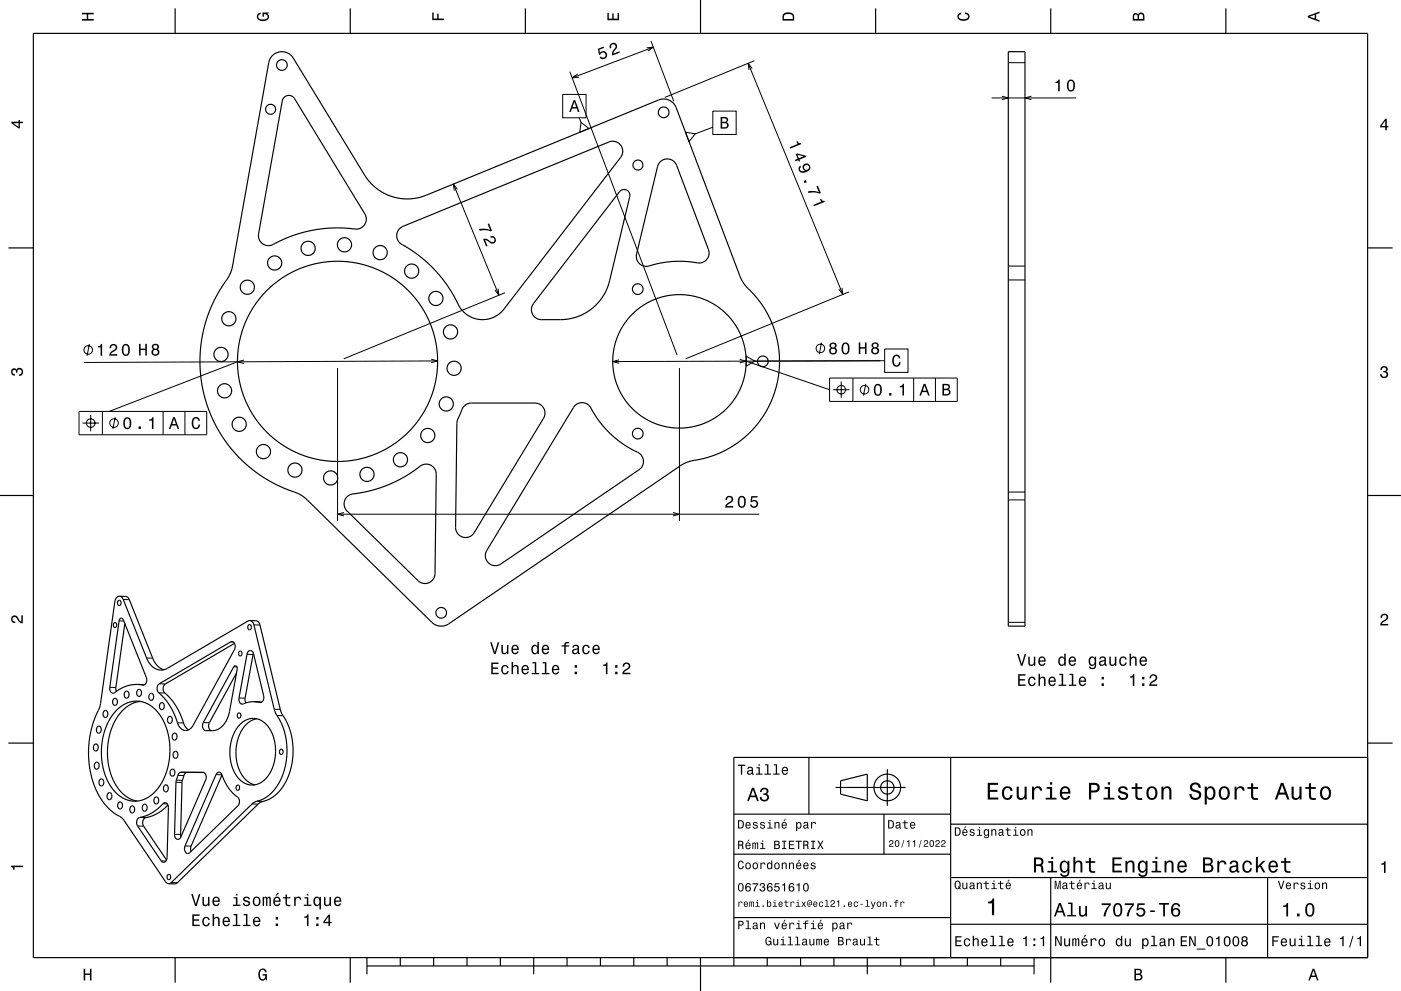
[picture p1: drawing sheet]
<svg xmlns="http://www.w3.org/2000/svg" width="420mm" height="297mm" viewBox="0 0 420 297" stroke-linecap="round" stroke-linejoin="round" font-family="sans-serif">
<g fill="none" stroke="#000" stroke-width=".3">
<path d="M193.9 14.3l1.9-.2-1.6 1.2M195.1 12.3l6.9 18.1M195.8 14.1l-24.3 9.2M224.3 19l28.4 69.2M226.1 18.2l-26.8 11M302.3 18.8h5M168.7 28.3h7v7h-7zM170.8 21.5l32.2 84.9M173.2 22.2l-1.7 1.1 2-.2M173.6 35.3l.6 1.4M174.2 36.7l2.4 1.8-2.8 1.2zM205.5 39.6l3 .5-1.9 2.3z"/>
<path d="M213.7 33.3h7v7h-7zM213.7 38.1l-5.2 2M225.5 20.6l-1.2-1.6 .2 2M297.3 29.4h25.3M300.3 28.8l2 .6-2 .5M309.2 28.8l-1.9 .6 1.9 .5M135.9 55.2l13.7 33.3M137.1 56.8l-1.2-1.6 .3 2M302.3 79.7h5M149.3 86.5l.3 2-1.2-1.6M151.4 87.7l-48.4 19.8M252.4 86.3l.3 1.9-1.2-1.6"/>
<path d="M254.5 87.5l-49 20M302.3 83.9h5M26.8 103.1l-.7 3.5M71.2 108.4l-38.5 14.9M73.1 107.9l-1.9 .5 1.9 .5M101.2 110.3v45.8M129.3 107.7l1.9 .5-1.9 .5M131.2 108.2l-106 .4M185.6 107.8l-1.9 .6 1.9 .5M203.7 110.3v45.8M221.8 107.7l1.9 .5-1.9 .6M223.7 106.7l2.6 1.5-2.6 1.5z"/>
<path d="M223.7 108.2l25 8.6M246.3 102.7l-.7 3.5M248.7 113.3h38.3v7h-38.3zM249.7 116.8h4.9M252.2 114.3v4.9M255.7 113.3v7M259.5 115l-.7 3.5M263.9 108.1l-80.2 .3M265.2 104.6h7v7h-7zM265.2 108.1l-38.9 .1M273.9 113.3v7M280.4 113.3v7"/>
<path d="M23.7 123.3h38.3v7h-38.3zM24.7 126.8h4.9M27.2 124.4v4.9M30.7 123.3v7M34.5 125l-.7 3.5M48.9 123.3v7M55.4 123.3v7M101.2 154.1h126.4M103.1 153.6l-1.9 .5 1.9 .5M201.8 153.6l1.9 .5-1.9 .5M302.3 147.5h5M302.3 149.8h5"/>
<path d="M36.9 179.7h1.9M35.7 186.1h1.4M43.9 197.2l1.9 .1M69.1 192.4h.8M70.1 199.8l.9 .1M74 196.1l1.9 .1M76.1 187.3h1.8M302.3 186.5h5M32.9 206h1.8M42.8 205.3h.3M47.6 207.6l1.8 .1M47.7 204.9l1.9 .1"/>
<path d="M53.2 216.6l1.8 .1M60.9 216.6h1.9M71.7 209.2h1.8M77.9 210.5h.3M82.2 212.6h1.8M83 214.4l1.8 .1M52.7 234.5h1.9M52.9 233.8l1.8 .1M53.3 232.4h1.8M54.3 231.4l1.8 .1M60.8 231.5h.1M64.8 232.1l1.7 .1"/>
<path d="M41.2 247.5l1.9 .1M41.9 245h1.8M48.3 258l1.4 .1M48.8 240.9h1.3M52.3 250l1.9 .1M55.5 253.5l1.8 .1M75.6 240.9l1.8 .1M77 240.1l1.8 .1M51.4 264.5h1.8"/>
<circle cx="26.5" cy="104.9" r="1.28"/>
<circle cx="245.9" cy="104.4" r="1.28"/>
<circle cx="252.2" cy="116.8" r="1.28"/>
<circle cx="259.2" cy="116.8" r="1.28"/>
<circle cx="27.2" cy="126.8" r="1.28"/>
<circle cx="34.2" cy="126.8" r="1.28"/>
</g>
<g fill="none" stroke="#000" stroke-width=".35">
<path d="M10 10h400v277h-400zM52.5 2.5v7.5M81.7 16.7a4 4 0 0 1 6.2 .7l22.2 36.3 2.1 2.2 2.4 1.7 2.7 1.3 2.9 .6h3.5l3.7-.8 70.2-28.8a4 4 0 0 1 5.1 2.3l19.3 51.1 1.3 2.1 3.3 3.5 2.2 3 2 3.5 1.5 3.7 1.1 5.2 .3 5.4-.8 5.2-1.7 5.3-1.8 3.5-2.2 3.3-3.1 3.3-3.3 2.7-3 1.8-3.4 1.5-3.1 1-4.7 1-2.2 1-70.1 47.8a4 4 0 0 1-4.8-.6l-37.8-37-2-1.4-5.6-2.3-4-2.1-4.1-2.8-3.6-3.1-3.4-3.7-3.1-4.5-2.5-4.9-1.9-5.1-1.1-5.2-.4-4.7 .1-4.7 .6-4.8 1.2-4.5 1.6-4.2 2.1-4 3-4.6 .9-2.4 11.1-61.7 .3-1.1zM105 2.5v7.5M157.5 2.5v7.5M210 0v10M262.5 2.5v7.5M302.3 15.5h5v172.2h-5zM315 2.5v7.5M367.5 2.5v7.5M85.1 29.3a2 2 0 0 1 3.2 .2l21.1 34.6a3.1 3.1 0 0 1-.4 3.6 3.1 3.1 0 0 1-3.6 .8l-5.7-.2-5.7 .7-5.6 1.4-4.8 2a4.6 4.6 0 0 1-4.6 .9l-1.2-1.3-.3-1.7 7.1-40.1zM185.9 57.3a1.75 1.75 0 0 1 2.1-.3 1.75 1.75 0 0 1 .8 1.9l-6.2 25.8-1 2.5-1.2 2.2-1.3 1.5-1.8 1.7-1.9 1.3-2.3 1-3.9 .8-6.9 .1a3 3 0 0 1-2.7-1.7 3 3 0 0 1 .3-3.1z"/>
<path d="M197.9 48.5a3 3 0 0 1 4.9 1.1l9.6 25.2a3.1 3.1 0 0 1-.9 3.3 3.1 3.1 0 0 1-3.4 .5l-6-.3-5.7 .9a4.5 4.5 0 0 1-4.6-.1l-.9-1.2-.1-1.5 6.3-26.5zM2.5 74.3h7.5M119.8 68.5l1-.6 61.7-25.3a3 3 0 0 1 3.6 .9 3 3 0 0 1 0 3.7l-35.1 45.5a8.3 8.3 0 0 1-14.3-2.9l-2.8-4.5-3.4-4.2-4.2-4-4.3-3a4.1 4.1 0 0 1-3.1-3.8l.3-.9zM410 74.3h7.5M139.3 121.6l1-.6 1-.2h19.1a3 3 0 0 1 2.5 4.6l-20.8 34.2a3 3 0 0 1-3.3 1.4 3 3 0 0 1-2.2-2.9l.4-31.6 1.5-3.9zM172.5 121.5a3.2 3.2 0 0 1 5.1 1.6l2.4 3.6 2.6 3 3.3 2.7 3.6 2.3a4.6 4.6 0 0 1 3.4 3.3l-.2 1.4-1.1 1.4-41.4 28.2a3 3 0 0 1-3.8-.3 3 3 0 0 1-.5-3.7zM0 148.5h10M104 148.9a9.1 9.1 0 0 1 4.5-1.3l4.2-1 4-1.4 4-2 3.8-2.4a4.6 4.6 0 0 1 4.3-1.5l1.4 1 .6 1.6-.4 30a3 3 0 0 1-1.8 2.8 3 3 0 0 1-3.3-.7l-21.2-20.8a3 3 0 0 1-.1-4.3zM410 148.5h10M35.8 178.7l-.8 .3-.6 1.3-4.3 31-2.1 5.2-1.1 4.3-.4 4.9 .4 4.7 1.4 5.1 2.2 4.3 2.5 2.9 3.9 2.8 12.7 18.8 1 .5M35.8 178.7l.7 .3 .4 .7 7.3 18.1a4.2 4.2 0 0 0 6 2.5l24.7-14.3M35.8 178.7l2 .1 .9 .7 7.4 18.6a5.2 5.2 0 0 0 3 2.6"/>
<path d="M34.2 186.7a.68 .68 0 0 1 .8 .6 .68 .68 0 0 1-.6 .8l-.4-.5zM35.5 180a.67 .67 0 0 1 .8 .7 .67 .67 0 0 1-.9 .6l-.2-.6zM35.9 185.5a.57 .57 0 0 1 .6-.2 .57 .57 0 0 1 .5 .4l6.9 17.3a1.51 1.51 0 0 1-.2 1.9 1.51 1.51 0 0 1-1.9 .3l-3.1 .2-3 1.2a2.68 2.68 0 0 1-2.2 1 1.7 1.7 0 0 1-.6-1.6zM37.4 186.9l-2.7 19.1 .2 1.2M70.2 199.6a.66 .66 0 0 1 .9 .2 .66 .66 0 0 1 0 .8l-2.4 13-1.1 2.8a4.8 4.8 0 0 1-3.9 2.6h-2a1.59 1.59 0 0 1-.8-2.4zM70.3 192.8l-20.7 12.2a2.11 2.11 0 0 0 .7 3.5l2.4 3 1.9 3.8a5.2 5.2 0 0 0 1.9 3.4M71.7 195.3a.64 .64 0 0 1 .9 .6 .64 .64 0 0 1-.9 .6l-.2-.6zM74.4 195.3a.91 .91 0 0 1 1.1-.3 .91 .91 0 0 1 .5 .9l3 12.6a1.41 1.41 0 0 1-.3 1.7 1.41 1.41 0 0 1-1.7 .2l-1.6-.1-1.7 .4a1.26 1.26 0 0 1-1.7 .1 1.26 1.26 0 0 1-.3-1.6l2.3-13.1zM74.5 187.3l.2-.1a.76 .76 0 0 1 .7 .8 .76 .76 0 0 1-.8 .7l-.3-.5zM74.9 186l.7 .3 .5 1 6.2 25.7 2.2 4.1 1 3.2 .4 2.6 .1 2.8-.2 2.7-.7 2.9-1.6 3.6-2.2 2.8-2.1 1.6-2.7 1-.8 .5-24.3 23.7-.8 .3M74.9 186l2.1 .1 .4 .3 .5 .7 6.2 25.8 2.1 3.9 1 2.8 .5 2.7 .2 2.9-.3 3-.7 3.1-1.7 3.8-2.4 2.9-2 1.5-2.5 .8-.8 .6-24.5 23.8-.4 .2-2-.1M76 195.8l-2.5 13.4 .2 1.5"/>
<path d="M29.2 217.9a.79 .79 0 0 1 1 0 .79 .79 0 0 1 .1 1 .74 .74 0 0 1-.8 .8 .74 .74 0 0 1-.6-1zM31.2 213.1a.75 .75 0 0 1 1 0 .75 .75 0 0 1 .1 1 .76 .76 0 0 1-.7 .9 .76 .76 0 0 1-.7-1zM34 209.5a.77 .77 0 0 1 1.1 0 .77 .77 0 0 1 .1 1 .75 .75 0 0 1-.8 .9 .75 .75 0 0 1-.6-1zM35.1 212.7l2-1.5 2.3-.9 2.3-.1 2.1 .6 2.1 1.2 1.8 1.9 1.4 2.4 1.1 3 .6 3.1 .1 3.6-.4 3.2-1 3.2-1.2 2.5-1.8 2.3-1.9 1.7-2.3 1-1.7 .2-1.8-.2-1.8-.7-1.4-.9-1.6-1.5-1.1-1.6-1.1-2.1-.7-2.3-.7-4.8 .1-2.5 .4-2.7 .7-2.3 1-2.4 1.1-1.8zM37.5 207.3a.78 .78 0 0 1 1 0 .78 .78 0 0 1 .2 1.1 .75 .75 0 0 1-.8 .8 .75 .75 0 0 1-.7-1zM41.3 206.8a.78 .78 0 0 1 1 0 .78 .78 0 0 1 .1 1.1 .75 .75 0 0 1-.8 .8 .75 .75 0 0 1-.6-1zM41.3 205.1l2.1 .1M42 210.2l-1.8 .4-1.8 1-1.7 1.4-1.4 1.7-1.3 2.4-.9 2.4-.6 2.7-.3 2.7 .1 2.7 .4 2.7 .8 2.5 1.2 2.4 1.3 1.8 1.6 1.5 1.7 1 1.8 .6M44.9 208a.78 .78 0 0 1 1 0 .78 .78 0 0 1 .1 1 .75 .75 0 0 1-.8 .9 .75 .75 0 0 1-.6-1zM47.6 205l21.5-12.6a1.16 1.16 0 0 1 1.2 .4 1.16 1.16 0 0 1 .2 1.2l-12.6 23.4a2.39 2.39 0 0 1-2.5 1.5 2.39 2.39 0 0 1-2.1-2.1l-1.9-4.4-2.5-3.6a3.7 3.7 0 0 1-1.8-2.8zM48.1 210.8a.78 .78 0 0 1 1 0 .78 .78 0 0 1 .1 1 .75 .75 0 0 1-.8 .9 .75 .75 0 0 1-.6-1zM50.5 214.9a.78 .78 0 0 1 1 0 .78 .78 0 0 1 .1 1 .75 .75 0 0 1-.8 .9 .75 .75 0 0 1-.6-1z"/>
<path d="M51.9 219.9a.78 .78 0 0 1 1 0 .78 .78 0 0 1 .2 1.1 .77 .77 0 0 1-1 .8 .77 .77 0 0 1-.5-1.1zM61.7 219h.1M70.9 201.7l-8.3 15.3a1.64 1.64 0 0 0 .7 2M71.4 213.8a.67 .67 0 0 1 .8 .7 .67 .67 0 0 1-.9 .6l-.2-.7zM72 217.1l1.4-1.1 1.3-.6 1.4-.1 1.5 .3 1.4 .8 1.3 1.2 1 1.7 .8 1.9 .4 2.1 .1 2.4-.3 2.2-.6 2.1-.9 1.9-1.1 1.5-1.2 1-1.5 .7-1.2 .2-1.3-.1-2.1-1.1-1.7-1.9-1.3-2.9-.5-3.4 .3-3.2 1.1-3.2zM76.2 210.3l2.3 .1M77 215.4l-1.4 .4-1.1 .7-1.9 2.2-1.4 3.1-.5 3.5 .4 3.4 1.1 3.1 1.8 2.2 1.3 .8 1.1 .4M2.5 222.7h7.5M28.3 223.2a.77 .77 0 0 1 1 0 .77 .77 0 0 1 .1 1 .75 .75 0 0 1-.8 .9 .75 .75 0 0 1-.6-1zM28.5 228.6a.78 .78 0 0 1 1.1 .1 .78 .78 0 0 1 .1 1 .75 .75 0 0 1-.8 .8 .75 .75 0 0 1-.6-1zM30 233.7a.84 .84 0 0 1 1.1 .1 .84 .84 0 0 1 0 1.1 .72 .72 0 0 1-1 .6 .72 .72 0 0 1-.4-1zM32.4 237.8a.79 .79 0 0 1 1 0 .79 .79 0 0 1 .1 1 .75 .75 0 0 1-.8 .9 .75 .75 0 0 1-.6-1z"/>
<path d="M46.4 239.1a.78 .78 0 0 1 1 0 .78 .78 0 0 1 .2 1 .75 .75 0 0 1-.8 .8 .75 .75 0 0 1-.7-1zM49.4 235.4a.86 .86 0 0 1 1 .2 .86 .86 0 0 1 0 1.1 .71 .71 0 0 1-.9 .6 .71 .71 0 0 1-.5-.9zM51.3 230.7a.78 .78 0 0 1 1 0 .78 .78 0 0 1 .1 1.1 .76 .76 0 0 1-.8 .8 .76 .76 0 0 1-.6-1.1zM52.2 225.4a.78 .78 0 0 1 1 0 .78 .78 0 0 1 .1 1 .75 .75 0 0 1-.8 .9 .75 .75 0 0 1-.6-1zM53.6 231.8l.7-.4 6.5 .1a1.55 1.55 0 0 1 .9 2.2l-7.5 17.2a.98 .98 0 0 1-1.2 .6 .98 .98 0 0 1-.7-1.2l.5-16zM61.1 231.5h-5a3.2 3.2 0 0 0-1.5 2.6l-.4 16.7M65 231.7a1.01 1.01 0 0 1 1.2-.1 1.01 1.01 0 0 1 .5 1.1l1.4 2.8 1.7 2.3a3.4 3.4 0 0 1 2 2.7l-.5 1-14.4 14a1.07 1.07 0 0 1-1.3 0 1.07 1.07 0 0 1-.3-1.3zM66.6 232.3l-9.3 21.3-.2 .7 .2 .9M71 235.4a.67 .67 0 0 1 .8 .7 .67 .67 0 0 1-.9 .6l-.2-.6zM84 224.7a.68 .68 0 0 1 .9 .6 .68 .68 0 0 1-.9 .7l-.2-.7zM242.5 227v17M250.5 236h21"/>
<path d="M252 234l8-2v8l-8-2zM266 230.5v11M285 227v60M410 222.7h7.5M410 227h-190v62.5M35.6 240.6a.85 .85 0 0 1 1 .1 .85 .85 0 0 1 .1 1.1 .72 .72 0 0 1-1 .6 .72 .72 0 0 1-.4-1zM39.2 241.8a.78 .78 0 0 1 1 0 .78 .78 0 0 1 .2 1 .75 .75 0 0 1-.9 .8 .75 .75 0 0 1-.6-1zM41.4 245.3l3.5-1.3 2.8-2a2.64 2.64 0 0 1 2-1.4 1.49 1.49 0 0 1 .8 1.5l-.4 15a1.01 1.01 0 0 1-.5 1.2 1.01 1.01 0 0 1-1.3-.3l-7.3-11a1.93 1.93 0 0 1 .4-1.7zM42.9 241.2a.78 .78 0 0 1 1.1 0 .78 .78 0 0 1 .1 1.1 .75 .75 0 0 1-.8 .8 .75 .75 0 0 1-.6-1zM50.4 241.3l-2.6 2.1-2.7 1.3a2.08 2.08 0 0 0-2.3 1.9l.3 1 6.8 10.1M220 244h65M220 256h65"/>
<path d="M265 244v12M285 247h125M50.3 262.2a.73 .73 0 0 1 .9 .4 .73 .73 0 0 1-.3 .9 .69 .69 0 0 1-.9-.3 .69 .69 0 0 1 .2-.9zM220 275h65M285 277h125M285 263h125M315 263v31.5M380 263v24M52.5 287v7.5M105 287v7.5M110 289.5h200M110 287v5"/>
<path d="M120 287v2.5M130 287v2.5M140 287v2.5M150 287v2.5M160 287v5M170 287v2.5M180 287v2.5M190 287v2.5M200 287v2.5M210 287v10M230 287v2.5M240 287v2.5"/>
<path d="M250 287v2.5M260 287v5M270 287v2.5M280 287v2.5M290 287v2.5M300 287v2.5M310 287v5M367.5 287v7.5"/>
<circle cx="84.5" cy="19.5" r="1.6"/>
<circle cx="81.1" cy="32.8" r="1.5"/>
<circle cx="199" cy="33.7" r="1.6"/>
<circle cx="191.2" cy="49.5" r="1.5"/>
<circle cx="82.3" cy="78.8" r="2.13"/>
<circle cx="92.4" cy="74.4" r="2.12"/>
<circle cx="103.3" cy="73.4" r="2.13"/>
<circle cx="114" cy="75.7" r="2.13"/>
<circle cx="68.6" cy="95.5" r="2.12"/>
<circle cx="74.1" cy="86.1" r="2.12"/>
<circle cx="123.4" cy="81.3" r="2.13"/>
<circle cx="130.7" cy="89.4" r="2.12"/>
<circle cx="135.1" cy="99.5" r="2.13"/>
<circle cx="191.2" cy="86.6" r="1.6"/>
<circle cx="66.3" cy="106.2" r="2.12"/>
<circle cx="67.3" cy="117.1" r="2.13"/>
<circle cx="101.2" cy="108.3" r="30"/>
<circle cx="136.1" cy="110.4" r="2.12"/>
<circle cx="203.7" cy="108.3" r="20"/>
<circle cx="228.7" cy="108.3" r="1.6"/>
<circle cx="71.7" cy="127.2" r="2.12"/>
<circle cx="79" cy="135.3" r="2.13"/>
<circle cx="120.1" cy="137.8" r="2.13"/>
<circle cx="128.2" cy="130.5" r="2.12"/>
<circle cx="133.8" cy="121.1" r="2.12"/>
<circle cx="191.2" cy="129.9" r="1.6"/>
<circle cx="88.4" cy="140.9" r="2.13"/>
<circle cx="99.1" cy="143.2" r="2.13"/>
<circle cx="110" cy="142.2" r="2.12"/>
<circle cx="132.3" cy="183.7" r="1.6"/>
<circle cx="266" cy="236" r="4"/>
<circle cx="266" cy="236" r="2"/>
</g>
<g fill="#000">
<path d="M24.6 3.8h3.5v.5h-1.7v1.4h1.7v.5h-3.5v-.5h1.4v-1.4h-1.4z" fill-rule="evenodd"/>
<path d="M77.3 4.2l.8-.4v.5l-.3 .1a.68 .68 0 0 0-.4 .6 .68 .68 0 0 0 .4 .6 1.68 1.68 0 0 0 2.4-.6 .93 .93 0 0 0-1.1-.8v.8h-.4v-1.3h1.9v.3l-.5 .1 .4 .4a1.19 1.19 0 0 1-.9 1.7 1.9 1.9 0 0 1-2.6-1.3z" fill-rule="evenodd"/>
<path d="M129.6 3.8h.4v1.8h1.1v-1.5h.4v1.5h1.6v.4h-3.5z" fill-rule="evenodd"/>
<path d="M179.2 14.6l.4 1.9 .4-.2a.8 .8 0 0 1 1-.6 .8 .8 0 0 1 .4 1.2 .8 .8 0 0 1-1.2 .1l-.5 .1a1.21 1.21 0 0 0 1.8 .5 1.21 1.21 0 0 0 .2-1.9 1.21 1.21 0 0 0-1.8 .1l-.2-.9 1.4-.5-.1-.4zM183.1 13.2a1.15 1.15 0 0 0-.2 1.3l.4-.2a.7 .7 0 0 1 .2-.9 .7 .7 0 0 1 .9 .1 .7 .7 0 0 1-.1 1l-.2 .3a1.64 1.64 0 0 0-.5 1.8l2.2-.8-.1-.4-1.8 .7 .5-1.1a1.16 1.16 0 0 0 .4-1.7 1.16 1.16 0 0 0-1.7-.1z" fill-rule="evenodd"/>
<path d="M182.1 3.9h.4v1.7h1.1v-1.6h.4v1.6h1.2v-1.8h.4v2.3h-3.5z" fill-rule="evenodd"/>
<path d="M235 4a2.21 2.21 0 0 0-.4 2.2h3.5v-1.2a1.92 1.92 0 0 0-3.1-1zM235.3 4.4l.4-.2a1.45 1.45 0 0 1 2 .8v.7h-2.7l.1-1z" fill-rule="evenodd"/>
<path d="M287.3 4.2l.8-.4v.4l-.3 .1a.66 .66 0 0 0-.4 .6 .66 .66 0 0 0 .4 .6 1.69 1.69 0 0 0 2.5-.5 .9 .9 0 0 0-1-.8v-.5a1.24 1.24 0 0 1 1.4 1.1 1.24 1.24 0 0 1-1.1 1.4 1.93 1.93 0 0 1-2.6-1.2z" fill-rule="evenodd"/>
<path d="M339.8 4.2l-.2 2h3.5v-1.4a.98 .98 0 0 0-.7-1 .98 .98 0 0 0-1.2 .6 .84 .84 0 0 0-1.4-.2zM340.1 4.5l.4-.1 .4 .1 .1 1.2h-1zM341.6 4.4l.4-.2a.58 .58 0 0 1 .7 .7v.8h-1.2z" fill-rule="evenodd"/>
<path d="M392.1 4.7v.6l3.5 1.2v-.4l-1-.4v-1.4l1-.4v-.4zM392.6 5l1.5-.5v1z" fill-rule="evenodd"/>
<path d="M3.4 36.5v.4l2.1 1.6h.5v-1.6h.8v-.4h-.8v-.5h-.4v.5zM4 36.9h1.6v1.1z" fill-rule="evenodd"/>
<path d="M171.9 30l-1.2 3.5h.4l.4-1h1.4l.4 1h.4l-1.3-3.5zM172.2 30.5l.5 1.6h-1z" fill-rule="evenodd"/>
<path d="M216 35v3.5h1.3a.98 .98 0 0 0 1.1-.7 .98 .98 0 0 0-.6-1.1 .86 .86 0 0 0 .4-1.1 .86 .86 0 0 0-.9-.6zM216.5 35.5h.7a.53 .53 0 0 1 .6 .5 .53 .53 0 0 1-.6 .5h-.7zM216.5 36.9h.7a.61 .61 0 0 1 .8 .6 .61 .61 0 0 1-.7 .6h-.8z" fill-rule="evenodd"/>
<path d="M316.4 24.5v.4h.8v2.5h.5v-3.6h-.4a.77 .77 0 0 1-.9 .7zM320.2 24.3a2.02 2.02 0 0 0 .9 3.1 2.03 2.03 0 0 0 .9-3.1 1.11 1.11 0 0 0-1.8 0zM320.7 24.3h.7a2.37 2.37 0 0 1 0 2.7h-.7a2.37 2.37 0 0 1 0-2.7z" fill-rule="evenodd"/>
<path d="M415.3 35.6l-1.6 2.1v.5h1.6v.8h.4v-.8h.5v-.4h-.5v-2.2zM415.3 36.2v1.6h-1.1z" fill-rule="evenodd"/>
<path d="M236.8 44.1l.1 .4 3.3-1.3-.1-.3a.77 .77 0 0 1-1-.6l-.4 .1 .4 .8zM238.5 46.2l.6 1.4-.8 .3 .2 .4 .8-.3 .2 .5 .3-.2-.1-.4 1.9-.9-.1-.4-2.6-.6zM239.1 46.4l1.8 .4-1.4 .6zM239.6 49.9a1.29 1.29 0 0 0 .2 1.6 1.29 1.29 0 0 0 1.6 .2 1.42 1.42 0 0 0 1.4-1 1.42 1.42 0 0 0-.6-1.6 1.15 1.15 0 0 0-1.5 .6 1.15 1.15 0 0 0 .6 1.5 1.02 1.02 0 0 1-1.4-.3l-.1-.5 .3-.3-.1-.4zM241.1 50.2a.75 .75 0 0 1 1.5 0 .75 .75 0 0 1-1.5 0zM240.9 54.3l.3 .6 .7-.3-.3-.6zM242.2 57.4l.2 .5a5.3 5.3 0 0 1 3.3 .1l.4-.1-.9-2.3-.4 .2 .7 1.8a5.2 5.2 0 0 0-3.3-.2zM243.8 61.4l.2 .4 3.3-1.3-.2-.3a.77 .77 0 0 1-.9-.6l-.4 .1 .3 .8z" fill-rule="evenodd"/>
<path d="M143.6 68.7l.2 .5a5.3 5.3 0 0 1 3.3 .1l.4-.1-.9-2.2-.4 .1 .7 1.8a5.2 5.2 0 0 0-3.3-.2zM144.8 71.7l.9 2.2 .4-.2-.7-1.7 1.1 .4a1.18 1.18 0 0 0 1.6 .5 1.18 1.18 0 0 0 .5-1.6 1.18 1.18 0 0 0-1.7-.4l.2 .4a.7 .7 0 0 1 1 .2 .7 .7 0 0 1-.1 .9 .7 .7 0 0 1-1-.1l-.3-.2a1.64 1.64 0 0 0-1.9-.4z" fill-rule="evenodd"/>
<path d="M3.6 110.6a.86 .86 0 0 1 1.4 .2 1.12 1.12 0 0 1 1.5-.4 1.12 1.12 0 0 1 .3 1.6l-.5 .6-.6 .1v-.5a.72 .72 0 0 0 .9-.6 .72 .72 0 0 0-.8-.8 .72 .72 0 0 0-.6 .9h-.4a.62 .62 0 0 0-.4-.8 .62 .62 0 0 0-.8 .5 .62 .62 0 0 0 .5 .7h.4l-.1 .5a1.17 1.17 0 0 1-1-.7 1.17 1.17 0 0 1 .2-1.3z" fill-rule="evenodd"/>
<path d="M29.3 103.8v.3h.9v2.5h.4v-3.5h-.3a.78 .78 0 0 1-1 .7zM33.1 103.4l-.3 .9h.5a.71 .71 0 0 1 .5-.8 .71 .71 0 0 1 .9 .5 .71 .71 0 0 1-.5 .9l-.3 .1a1.63 1.63 0 0 0-1.1 1.6h2.4v-.4h-1.9l.8-.8a1.17 1.17 0 0 0 .9-1.7 1.17 1.17 0 0 0-1.9-.3zM36.8 103.5a2.02 2.02 0 0 0 .9 3.2 2.03 2.03 0 0 0 .9-3.2 1.11 1.11 0 0 0-1.8 0zM37.4 103.6h.7a2.37 2.37 0 0 1 0 2.6h-.7a2.37 2.37 0 0 1 0-2.6z" fill-rule="evenodd"/>
<path d="M41.7 103.1v3.5h.5v-1.7h1.4v1.7l.4-.1v-3.5l-.4 .1v1.4h-1.4l-.1-1.4zM45.8 103.3l-.2 .3a.8 .8 0 0 0 .4 1.1 1.09 1.09 0 0 0-.2 1.6 1.09 1.09 0 0 0 1.6 0 1.09 1.09 0 0 0-.2-1.6 .95 .95 0 0 0 .3-1.4 .95 .95 0 0 0-1.4-.2zM45.9 105.6a.71 .71 0 0 1 1.4 0 .71 .71 0 0 1-1.4 0zM46 104a.6 .6 0 0 1 1.2 0 .6 .6 0 0 1-1.2 0z" fill-rule="evenodd"/>
<path d="M248.9 102.9l-.2 .3a.8 .8 0 0 0 .4 1.1 1.09 1.09 0 0 0-.2 1.6 1.09 1.09 0 0 0 1.7 0 1.09 1.09 0 0 0-.2-1.6 .95 .95 0 0 0 .3-1.4 .95 .95 0 0 0-1.4-.2zM249 105.2a.71 .71 0 0 1 1.4 0 .71 .71 0 0 1-1.4 0zM249.1 103.6a.6 .6 0 0 1 1.2 0 .6 .6 0 0 1-1.2 0zM252.6 103.1a2.01 2.01 0 0 0 .9 3.1 2.03 2.03 0 0 0 .9-3.1 1.11 1.11 0 0 0-1.8 0zM253.1 103.1h.7a2.38 2.38 0 0 1 0 2.6h-.7a2.37 2.37 0 0 1 0-2.6z" fill-rule="evenodd"/>
<path d="M257.4 102.6l.1 3.5h.4v-1.6h1.4v1.6h.5v-3.5h-.5v1.5h-1.4v-1.5zM261.5 102.9l-.2 .2a.8 .8 0 0 0 .4 1.1 1.09 1.09 0 0 0-.2 1.7 1.09 1.09 0 0 0 1.7 0 1.09 1.09 0 0 0-.2-1.7 .95 .95 0 0 0 .3-1.3 .95 .95 0 0 0-1.4-.2zM261.6 105.1a.75 .75 0 0 1 1.5 0 .75 .75 0 0 1-1.5 0zM261.7 103.6a.6 .6 0 0 1 1.2 0 .6 .6 0 0 1-1.2 0z" fill-rule="evenodd"/>
<path d="M262.3 115.5a2.02 2.02 0 0 0 .9 3.1 2.03 2.03 0 0 0 .9-3.1 1.11 1.11 0 0 0-1.8 0zM262.8 115.5h.7a2.37 2.37 0 0 1 0 2.7h-.7a2.37 2.37 0 0 1 0-2.7zM266.5 117.8v.7h.7v-.7zM269.7 115.7v.4h.8v2.4h.5v-3.5h-.3a.77 .77 0 0 1-1 .7z" fill-rule="evenodd"/>
<path d="M267.8 106.7a1.19 1.19 0 0 1 1.3-.4 1.19 1.19 0 0 1 .9 1.1h-.5l-.1-.3a.66 .66 0 0 0-.6-.4 .66 .66 0 0 0-.6 .3l-.2 .5a1.58 1.58 0 0 0 .8 2 .9 .9 0 0 0 .7-1h.5a1.24 1.24 0 0 1-1.1 1.4 1.24 1.24 0 0 1-1.4-1v-1.6z" fill-rule="evenodd"/>
<path d="M276.9 115l-1.3 3.5h.5l.4-1h1.4l.3 1h.5l-1.3-3.5zM277.2 115.5l.5 1.6h-1.1z" fill-rule="evenodd"/>
<path d="M282.5 115v3.5h1.4a.98 .98 0 0 0 1-.7 .98 .98 0 0 0-.6-1.1 .86 .86 0 0 0 .5-1.1 .86 .86 0 0 0-1-.6zM283 115.5h.7a.53 .53 0 0 1 .6 .5 .53 .53 0 0 1-.6 .5h-.7zM283 116.9h.8a.61 .61 0 0 1 .7 .6 .61 .61 0 0 1-.7 .6h-.8z" fill-rule="evenodd"/>
<path d="M414.1 110a1.01 1.01 0 0 1 1.5-.2 1.01 1.01 0 0 1 0 1.6 1.12 1.12 0 0 1 .4 1.5 1.12 1.12 0 0 1-1.6 .3l-.6-.5-.1-.6h.5a.72 .72 0 0 0 .7 .9 .72 .72 0 0 0 .7-.8 .72 .72 0 0 0-.9-.6v-.4a.62 .62 0 0 0 .8-.4 .62 .62 0 0 0-.5-.8 .62 .62 0 0 0-.7 .5v.4h-.5z" fill-rule="evenodd"/>
<path d="M37.3 125.5a2.02 2.02 0 0 0 .9 3.2 2.04 2.04 0 0 0 .9-3.2 1.11 1.11 0 0 0-1.8 0zM37.8 125.5h.7a2.38 2.38 0 0 1 0 2.7h-.7a2.38 2.38 0 0 1 0-2.7zM41.6 127.8v.7h.6v-.7zM44.7 125.7v.4h.8v2.4h.5v-3.5h-.3a.77 .77 0 0 1-1 .7z" fill-rule="evenodd"/>
<path d="M51.9 125l-1.3 3.5h.5l.4-1h1.4l.3 1h.5l-1.3-3.5zM52.2 125.6l.5 1.5h-1.1z" fill-rule="evenodd"/>
<path d="M57.8 125.4a1.19 1.19 0 0 1 1.3-.4 1.19 1.19 0 0 1 .9 1.1h-.5l-.1-.3a.66 .66 0 0 0-.6-.4 .66 .66 0 0 0-.6 .3 1.69 1.69 0 0 0 .6 2.5 .89 .89 0 0 0 .7-1h.5a1.24 1.24 0 0 1-1.1 1.4 1.24 1.24 0 0 1-1.4-1v-1.6z" fill-rule="evenodd"/>
<path d="M217.8 148.9l-.3 1h.4a.7 .7 0 0 1 .6-.9 .7 .7 0 0 1 .8 .5 .7 .7 0 0 1-.5 .9l-.3 .1a1.63 1.63 0 0 0-1.1 1.6h2.4v-.4h-1.9l.9-.8a1.17 1.17 0 0 0 .9-1.7 1.17 1.17 0 0 0-1.9-.3zM221.5 149a2.02 2.02 0 0 0 .9 3.2 2.03 2.03 0 0 0 .9-3.2 1.11 1.11 0 0 0-1.8 0zM222 149.1h.7a2.38 2.38 0 0 1 0 2.6h-.7a2.37 2.37 0 0 1 0-2.6zM225.2 148.7l-.2 1.8h.4a.8 .8 0 0 1 1.2-.2 .8 .8 0 0 1-.1 1.3 .8 .8 0 0 1-1.2-.4h-.4a1.21 1.21 0 0 0 1.5 1.1 1.21 1.21 0 0 0 .8-1.7 1.21 1.21 0 0 0-1.8-.6l.2-.9h1.5v-.4z" fill-rule="evenodd"/>
<path d="M3.6 184.7a1.22 1.22 0 0 1 2 .8l.8 .8v-1.9h.4v2.4a2.76 2.76 0 0 1-2-1.8 .69 .69 0 0 0-1.1 .5 .69 .69 0 0 0 .9 .8v.4a1.19 1.19 0 0 1-1.2-.6 1.19 1.19 0 0 1 .2-1.4z" fill-rule="evenodd"/>
<path d="M147 192.5l1.1 3.5h.5l1.1-3.5h-.5l-.9 3-.9-3zM150.3 193.3v1.8a.89 .89 0 0 0 .6 1 .89 .89 0 0 0 1.1-.5v.4h.4v-2.7h-.4v1.6a.65 .65 0 0 1-.4 .7 .65 .65 0 0 1-.8-.3v-2zM153.6 193.6a1.45 1.45 0 0 0-.3 1.6 1.45 1.45 0 0 0 1.5 .8l.7-.8h-.5l-.6 .5a.76 .76 0 0 1-.6-.9h1.7a1.16 1.16 0 0 0-.5-1.4 1.16 1.16 0 0 0-1.4 .2zM153.9 193.8l.2-.1a.67 .67 0 0 1 .7 .1 .67 .67 0 0 1 .3 .6h-1.3zM159.6 193.6a1.49 1.49 0 0 0-.3 1.5 1.49 1.49 0 0 0 1.3 1l.5-.5v.4h.4v-3.6h-.4v1.3a.89 .89 0 0 0-1.5-.1zM159.9 193.9a.62 .62 0 0 1 .7-.3 .62 .62 0 0 1 .4 .6l.1 .5a.83 .83 0 0 1-.7 1 1.19 1.19 0 0 1-.5-1.8zM162.7 193.6a1.45 1.45 0 0 0-.3 1.6 1.45 1.45 0 0 0 1.5 .8l.7-.8h-.4l-.6 .5a.76 .76 0 0 1-.7-.9h1.7a1.16 1.16 0 0 0-.5-1.4 1.16 1.16 0 0 0-1.4 .2zM163.1 193.8l.2-.1a.67 .67 0 0 1 .7 .1 .67 .67 0 0 1 .2 .6h-1.3zM168.3 193.4v.4h.9v2.2h.4v-2.2h1v-.4h-1v-.4l1-.2v-.4a.95 .95 0 0 0-1 0 .95 .95 0 0 0-.4 1zM171.9 193.4l-.3 .7h.4a.55 .55 0 0 1 .7-.5 .55 .55 0 0 1 .4 .7l-.2 .1a.91 .91 0 0 0-1.3 .5 .91 .91 0 0 0 .7 1.2l.9-.4 .1 .3h.6v-.3l-.3-.1v-1.6a1.02 1.02 0 0 0-.7-.8 1.02 1.02 0 0 0-1 .2zM172 195l1.1-.4a.77 .77 0 0 1-.2 .9 .77 .77 0 0 1-.9 .1zM174.8 193.6a1.45 1.45 0 0 0-.2 1.7 1.45 1.45 0 0 0 1.5 .7l.6-.5 .1-.5h-.4l-.5 .7a1.02 1.02 0 0 1-.9-1.1 1.02 1.02 0 0 1 1-1l.3 .6h.5a1.09 1.09 0 0 0-.8-1 1.09 1.09 0 0 0-1.2 .4zM177.9 193.6a1.45 1.45 0 0 0-.3 1.6 1.45 1.45 0 0 0 1.5 .8l.7-.8h-.5l-.6 .5a.76 .76 0 0 1-.7-.9h1.8a1.16 1.16 0 0 0-.5-1.4 1.16 1.16 0 0 0-1.4 .2zM178.2 193.8l.2-.1a.67 .67 0 0 1 .7 .1 .67 .67 0 0 1 .3 .6h-1.4z" fill-rule="evenodd"/>
<path d="M304.9 196l1.1 3.5h.5l1.2-3.5h-.5l-.9 3-.9-3zM308.3 196.8v1.8a.89 .89 0 0 0 .6 1 .89 .89 0 0 0 1.1-.5v.4h.4v-2.7h-.5v1.6a.64 .64 0 0 1-.4 .7 .64 .64 0 0 1-.8-.3v-2zM311.6 197.1a1.46 1.46 0 0 0-.3 1.6 1.46 1.46 0 0 0 1.4 .8l.7-.8h-.4l-.6 .5a.76 .76 0 0 1-.7-.9h1.8a1.17 1.17 0 0 0-.5-1.4 1.17 1.17 0 0 0-1.4 .2zM311.9 197.3l.2-.1a.67 .67 0 0 1 .7 0 .67 .67 0 0 1 .2 .7h-1.3zM317.5 197.1a1.49 1.49 0 0 0-.3 1.5 1.49 1.49 0 0 0 1.3 1l.6-.5v.4h.4v-3.6h-.4v1.3a.89 .89 0 0 0-1.6-.1zM317.9 197.4a.62 .62 0 0 1 .7-.3 .62 .62 0 0 1 .4 .6 .91 .91 0 0 1 0 1 .91 .91 0 0 1-.9 .4l-.4-.5zM320.7 197.1a1.46 1.46 0 0 0-.3 1.6 1.46 1.46 0 0 0 1.5 .8l.6-.8h-.4l-.6 .5a.76 .76 0 0 1-.7-.9h1.8a1.17 1.17 0 0 0-.5-1.4 1.17 1.17 0 0 0-1.4 .2zM321 197.3l.2-.1a.67 .67 0 0 1 .7 0 .67 .67 0 0 1 .2 .7h-1.3zM326.6 197.1a1.49 1.49 0 0 0-.2 1.5 1.49 1.49 0 0 0 1.2 1l.6-.5a.73 .73 0 0 1-.3 1 .73 .73 0 0 1-1-.3h-.5a1.1 1.1 0 0 0 1.3 .8 1.1 1.1 0 0 0 .9-1.2v-2.6h-.4v.4l-.4-.4a.89 .89 0 0 0-1.2 .3zM327 197.4a.63 .63 0 0 1 .7-.3 .63 .63 0 0 1 .4 .6 .92 .92 0 0 1 .1 1.1 .92 .92 0 0 1-1 .3l-.4-.5zM329.8 196.9l-.2 .7h.4a.55 .55 0 0 1 .6-.5 .55 .55 0 0 1 .4 .7l-.2 .1a.91 .91 0 0 0-1.3 .5 .91 .91 0 0 0 .8 1.2l.8-.4 .1 .3h.6v-.3l-.2-.1-.1-1.6a1.02 1.02 0 0 0-.6-.8 1.02 1.02 0 0 0-1.1 .2zM330 198.5l1.1-.4a.77 .77 0 0 1-.2 .9 .77 .77 0 0 1-.9 .1zM332.6 196.8v1.8a.89 .89 0 0 0 .6 1 .89 .89 0 0 0 1-.5v.4h.5v-2.7h-.5v1.6a.64 .64 0 0 1-.4 .7 .64 .64 0 0 1-.8-.3v-2zM335.8 197.1a1.45 1.45 0 0 0-.2 1.7 1.45 1.45 0 0 0 1.5 .7l.6-.5 .1-.5h-.4l-.5 .7a1.02 1.02 0 0 1-.9-1 1.02 1.02 0 0 1 1-1.1l.3 .6h.5a1.09 1.09 0 0 0-.8-1 1.09 1.09 0 0 0-1.2 .4zM338.6 195.9v3.6h.5v-1.5a.63 .63 0 0 1 .4-.8 .63 .63 0 0 1 .8 .3v2h.4v-1.8a.88 .88 0 0 0-.6-.9 .88 .88 0 0 0-1 .4v-1.3zM341.9 197.1a1.45 1.45 0 0 0-.2 1.6 1.45 1.45 0 0 0 1.4 .8l.7-.8h-.4l-.6 .5a.76 .76 0 0 1-.7-.9h1.7a1.16 1.16 0 0 0-.4-1.4 1.16 1.16 0 0 0-1.5 .2zM342.3 197.3l.2-.1a.67 .67 0 0 1 .7 0 .67 .67 0 0 1 .2 .7h-1.3z" fill-rule="evenodd"/>
<path d="M414.2 184.2a1.18 1.18 0 0 1 1.9 .3 1.18 1.18 0 0 1-1 1.7l-.8 .8h1.9v.4h-2.4a2.76 2.76 0 0 1 1.8-2 .69 .69 0 0 0-.5-1.1 .69 .69 0 0 0-.8 .9h-.4z" fill-rule="evenodd"/>
<path d="M147.3 198.6v3.5h2.2v-.5h-1.8v-1.1h1.6v-.5h-1.6v-1h1.8v-.4zM150.6 199.6a1.45 1.45 0 0 0-.3 1.7 1.45 1.45 0 0 0 1.5 .8l.6-.6 .1-.4h-.4l-.4 .6a1.02 1.02 0 0 1-1-1 1.02 1.02 0 0 1 1-1l.4 .6h.4a1.09 1.09 0 0 0-.8-1 1.09 1.09 0 0 0-1.1 .3zM153.4 198.4v3.7h.4v-1.6a.63 .63 0 0 1 .4-.8 .63 .63 0 0 1 .8 .4v2h.5v-1.8a.88 .88 0 0 0-.6-1 .88 .88 0 0 0-1.1 .4v-1.3zM156.6 199.6a1.45 1.45 0 0 0-.2 1.7 1.45 1.45 0 0 0 1.4 .8l.7-.8h-.4l-.6 .5a.76 .76 0 0 1-.7-1h1.8a1.16 1.16 0 0 0-.5-1.3 1.16 1.16 0 0 0-1.5 .1zM157 199.9l.2-.2a.67 .67 0 0 1 .7 .1 .67 .67 0 0 1 .2 .7h-1.3zM159.6 198.4v.4h.7v2.9h-.9v.4h2.3v-.4h-.9v-3.3zM162.7 198.4v.4h.7v2.9h-1v.4h2.3v-.4h-.9v-3.3zM165.7 199.6a1.46 1.46 0 0 0-.2 1.7 1.46 1.46 0 0 0 1.4 .8l.7-.8h-.4l-.6 .5a.76 .76 0 0 1-.7-1h1.8a1.17 1.17 0 0 0-.5-1.3 1.17 1.17 0 0 0-1.5 .1zM166.1 199.9l.2-.2a.67 .67 0 0 1 .7 .1 .67 .67 0 0 1 .2 .7h-1.3zM172.3 201.3v.8h.7v-.8zM172.3 199.4v.7h.7v-.7z" fill-rule="evenodd"/>
<path d="M180.8 199.2v.4h.8v2.5h.5v-3.6h-.3a.78 .78 0 0 1-1 .7zM184.4 201.3v.8h.7v-.8zM184.4 199.4v.7h.7v-.7zM187 198.9l-.3 .9h.4a.7 .7 0 0 1 .5-.8 .7 .7 0 0 1 .9 .5 .7 .7 0 0 1-.5 .8l-.3 .2a1.63 1.63 0 0 0-1.1 1.6h2.4v-.5h-1.9l.8-.8a1.17 1.17 0 0 0 1-1.6 1.17 1.17 0 0 0-1.9-.3z" fill-rule="evenodd"/>
<path d="M305.2 202.1v3.5h2.3v-.5h-1.8v-1.1h1.6v-.5h-1.6v-1h1.7v-.4zM308.5 203.1a1.45 1.45 0 0 0-.2 1.7 1.45 1.45 0 0 0 1.5 .8l.6-.6 .1-.4h-.5l-.4 .6a1.02 1.02 0 0 1-.9-1 1.02 1.02 0 0 1 .9-1l.4 .6h.4a1.09 1.09 0 0 0-.7-1 1.09 1.09 0 0 0-1.2 .3zM311.3 201.9v3.7h.5v-1.6a.63 .63 0 0 1 .4-.8 .63 .63 0 0 1 .8 .4v2h.4v-1.8a.88 .88 0 0 0-.6-1 .88 .88 0 0 0-1 .4v-1.3zM314.6 203.1a1.45 1.45 0 0 0-.3 1.7 1.45 1.45 0 0 0 1.5 .8l.7-.8h-.5l-.6 .5a.76 .76 0 0 1-.7-1h1.8a1.17 1.17 0 0 0-.5-1.3 1.17 1.17 0 0 0-1.4 .1zM314.9 203.4l.2-.2a.67 .67 0 0 1 .7 .1 .67 .67 0 0 1 .3 .7h-1.4zM317.6 201.9v.4h.7v2.9h-.9v.4h2.2v-.4h-.9v-3.3zM320.6 201.9v.4h.7v2.9h-.9v.4h2.3v-.4h-.9v-3.3zM323.7 203.1a1.45 1.45 0 0 0-.3 1.7 1.45 1.45 0 0 0 1.5 .8l.7-.8h-.5l-.5 .5a.76 .76 0 0 1-.7-1h1.7a1.16 1.16 0 0 0-.5-1.3 1.16 1.16 0 0 0-1.4 .1zM324 203.4l.3-.2a.67 .67 0 0 1 .6 .1 .67 .67 0 0 1 .3 .7h-1.3zM330.2 204.8v.8h.7v-.8zM330.2 202.9v.7h.7v-.7z" fill-rule="evenodd"/>
<path d="M338.8 202.7v.4h.8v2.5h.5v-3.6h-.4a.77 .77 0 0 1-.9 .7zM342.4 204.8v.8h.7v-.8zM342.4 202.9v.7h.7v-.7zM344.9 202.4l-.3 .9h.5a.7 .7 0 0 1 .5-.8 .7 .7 0 0 1 .8 .5 .7 .7 0 0 1-.5 .8l-.3 .2a1.64 1.64 0 0 0-1.1 1.6h2.4v-.5h-1.9l.9-.8a1.17 1.17 0 0 0 .9-1.6 1.17 1.17 0 0 0-1.9-.3z" fill-rule="evenodd"/>
<path d="M221.2 229.2v.3h.9v2.7h.4v-2.7h.9v-.3zM224.3 230l-.3 .5h.4a.47 .47 0 0 1 .5-.4 .47 .47 0 0 1 .4 .6l-.2 .1a.78 .78 0 0 0-1.1 .4 .78 .78 0 0 0 .6 1l.8-.3 .1 .2 .5 .1v-.3l-.3-.1v-1.3a.87 .87 0 0 0-.6-.7 .87 .87 0 0 0-.8 .2zM224.4 231.3l.9-.3v.4a.51 .51 0 0 1-.5 .5 .51 .51 0 0 1-.5-.5zM226.8 229.9v.3h.6v1.6h-.8v.4h2v-.4h-.8v-1.9zM227.4 229.1v.4h.4v-.4zM229.4 229.1v.3h.6v2.4h-.8v.4h1.9v-.4h-.8v-2.7zM232 229.1v.3h.6v2.4h-.8v.4h1.9v-.4h-.7v-2.7zM234.6 230.1a1.24 1.24 0 0 0-.2 1.4 1.24 1.24 0 0 0 1.2 .7l.6-.7h-.3l-.6 .4a.64 .64 0 0 1-.5-.8h1.5v-.2a.96 .96 0 0 0-.5-1 .96 .96 0 0 0-1.2 .2zM234.9 230.3l.7-.2 .3 .7h-1.1z" fill-rule="evenodd"/>
<path d="M296.1 234.6v5h3.2v-.6h-2.5v-1.7h2.2v-.6h-2.2v-1.5h2.4v-.6zM300.8 236.2a2.18 2.18 0 0 0 1.2 3.6 1.51 1.51 0 0 0 1.6-1.6h-.6a.95 .95 0 0 1-.9 1 .95 .95 0 0 1-1-.9 1.6 1.6 0 0 1 .9-2.1 .86 .86 0 0 1 .9 .8h.7a1.56 1.56 0 0 0-1.1-1.3 1.56 1.56 0 0 0-1.7 .5zM304.8 235.8v2.5a1.27 1.27 0 0 0 .9 1.4 1.27 1.27 0 0 0 1.5-.7v.6h.6v-3.8h-.6v2.2a.92 .92 0 0 1-.6 1.1 .92 .92 0 0 1-1.2-.4v-2.9zM309.4 235.8v3.8h.6v-2.2a.95 .95 0 0 1 .5-1.1 .95 .95 0 0 1 1.2 .3l.1 .4h.6a1.28 1.28 0 0 0-1-1.4 1.28 1.28 0 0 0-1.4 .8v-.6zM313.8 235.9v.5h1v2.7h-1.3v.5h3.2v-.5h-1.3v-3.2zM314.8 234.4v.8h.6v-.8zM318.1 236.2a2.2 2.2 0 0 0 1.2 3.6 1.51 1.51 0 0 0 1.5-1.3h-.6l-.3 .5-.5 .2a1.08 1.08 0 0 1-1-1.3h2.5a1.66 1.66 0 0 0-.7-2 1.66 1.66 0 0 0-2.1 .3zM318.6 236.5a.94 .94 0 0 1 1.2-.2 .94 .94 0 0 1 .5 1h-1.9zM326.5 234.6v5h.6v-2.1a1.92 1.92 0 0 0 2.6-1.4 1.33 1.33 0 0 0-1.5-1.5zM327.1 235.2a1.6 1.6 0 0 1 1.8 .5 .86 .86 0 0 1 0 .9 .86 .86 0 0 1-.9 .3h-.9zM331.1 235.9v.5h1v2.7h-1.3v.5h3.3v-.5h-1.3v-3.2zM332.1 234.4v.8h.7v-.8zM335.6 235.9a1.08 1.08 0 0 0-.3 1.2 1.08 1.08 0 0 0 1 .7l1.2 .5a.91 .91 0 0 1-.8 1 .91 .91 0 0 1-1-.9h-.6a1.52 1.52 0 0 0 1.7 1.3 1.52 1.52 0 0 0 1.3-1.7l-.5-.5-1.6-.4a.76 .76 0 0 1 .6-1 .76 .76 0 0 1 .9 .7h.6a1.47 1.47 0 0 0-1-1.2 1.47 1.47 0 0 0-1.5 .3zM340.4 234.7v1.2h-1.1v.5h1.1v2.6a1.49 1.49 0 0 0 2 .7v-.5a.97 .97 0 0 1-1.4-.5v-2.3h1.4v-.5h-1.4v-1.2zM344.1 236.2a2.18 2.18 0 0 0 1.2 3.6 2.12 2.12 0 0 0 1.7-2.1 2.12 2.12 0 0 0-1.7-2.1l-.7 .2zM344.6 236.6a.96 .96 0 0 1 1-.4 .96 .96 0 0 1 .7 .8 1.59 1.59 0 0 1-1 2.2 1.67 1.67 0 0 1-.7-2.6zM348.2 235.8v3.8h.6v-2.2a.91 .91 0 0 1 .6-1.1 .91 .91 0 0 1 1.1 .5v2.8h.7v-2.5a1.27 1.27 0 0 0-.9-1.4 1.27 1.27 0 0 0-1.5 .6v-.5zM357.1 234.9a1.37 1.37 0 0 0-.3 1.5 1.37 1.37 0 0 0 1.3 .9 1.1 1.1 0 0 1 1.3 1.3 1.19 1.19 0 0 1-1.3 .5 1.19 1.19 0 0 1-.9-1.1h-.7a1.73 1.73 0 0 0 2.2 1.8 1.73 1.73 0 0 0 1-2.6l-1.1-.4a1.02 1.02 0 0 1-1.2-.9 .99 .99 0 0 1 1.1-.8 .99 .99 0 0 1 .8 1h.7a1.66 1.66 0 0 0-1-1.6 1.66 1.66 0 0 0-1.9 .4zM361.2 235.8v5.3h.6v-2.1a1.32 1.32 0 0 0 1.4 .7 1.32 1.32 0 0 0 1.1-1.1 2.15 2.15 0 0 0-1.4-3l-.6 .2-.5 .5v-.5zM362.1 236.6a.9 .9 0 0 1 .9-.4 .9 .9 0 0 1 .7 .8 1.61 1.61 0 0 1-.9 2.2 1.69 1.69 0 0 1-.7-2.6zM365.8 236.2a2.18 2.18 0 0 0 1.2 3.6 2.16 2.16 0 0 0 1.8-1.8 2.16 2.16 0 0 0-1.1-2.2h-1.4zM366.3 236.6a.96 .96 0 0 1 1-.4 .96 .96 0 0 1 .7 .8 1.59 1.59 0 0 1-1 2.2 1.67 1.67 0 0 1-.7-2.6zM370.1 235.8v3.8h.6v-2.2a.95 .95 0 0 1 .5-1.1 .95 .95 0 0 1 1.2 .3l.1 .4h.6a1.28 1.28 0 0 0-1-1.4 1.28 1.28 0 0 0-1.4 .8v-.6zM375.1 234.7v1.2h-1.1v.5h1.1v2.6a1.49 1.49 0 0 0 2 .7v-.5a.98 .98 0 0 1-1.4-.5v-2.3h1.4v-.5h-1.4v-1.2zM384 234.6l-1.8 5h.6l.6-1.5h2l.5 1.5h.7l-1.9-5zM384.4 235.3l.7 2.2h-1.5zM387.2 235.8v2.5a1.27 1.27 0 0 0 .9 1.4 1.27 1.27 0 0 0 1.5-.7v.6h.6v-3.8h-.6v2.2a.92 .92 0 0 1-.6 1.1 .92 .92 0 0 1-1.1-.4l-.1-2.9zM392.4 234.7v1.2h-1.1v.5h1.1v2.6a1.49 1.49 0 0 0 2.1 .7v-.5a.97 .97 0 0 1-1.4-.5l-.1-2.3h1.5v-.5h-1.5v-1.2zM396.1 236.2a2.18 2.18 0 0 0 1.3 3.6 2.16 2.16 0 0 0 1.7-1.8 2.16 2.16 0 0 0-1-2.2h-1.4zM396.6 236.6a.96 .96 0 0 1 1-.4 .96 .96 0 0 1 .7 .8 1.59 1.59 0 0 1-.9 2.2 1.67 1.67 0 0 1-.8-2.6z" fill-rule="evenodd"/>
<path d="M3.3 259.4h3.5v.5h-2.5v.8h-.3a.77 .77 0 0 0-.7-.9z" fill-rule="evenodd"/>
<path d="M221.3 252v2.5h.3v-1.1l.8 .1 .2 1h.4l-.5-1.3a.69 .69 0 0 0 .3-.8 .69 .69 0 0 0-.7-.4zM221.6 252.3h.4a.43 .43 0 0 1 .5 .4 .43 .43 0 0 1-.5 .4h-.4zM224.4 251.7l-.4 .6 .7-.6zM223.7 252.7a.98 .98 0 0 0-.2 1.3 .98 .98 0 0 0 1.3 .4l.2-.5-.9 .3-.3-.6 1.3-.2a.8 .8 0 0 0-.5-.8 .8 .8 0 0 0-.9 .1zM223.9 252.9l.6-.1 .2 .5h-.9zM225.5 252.5v2h.3l.1-1.5 .2-.3 .2 1.8h.3v-1.5l.2-.3 .2 1.8h.3l-.2-2-.6 .2-.3-.2-.4 .2v-.2zM228 252.6v.3h.5v1.3h-.7v.3h1.7v-.3h-.7v-1.6zM228.5 251.9v.3h.3v-.3zM232.1 252v2.5h.9a.7 .7 0 0 0 .8-.6 .7 .7 0 0 0-.4-.8l.3-.5a.62 .62 0 0 0-.7-.6zM232.4 252.3h.5a.38 .38 0 0 1 .5 .4 .38 .38 0 0 1-.5 .3h-.5zM232.4 253.3h.6a.44 .44 0 0 1 .5 .4 .44 .44 0 0 1-.5 .5h-.6zM234.5 252v.3h.4v1.9h-.4v.3h1.2v-.3h-.4v-1.9h.4v-.3zM236.5 252v2.5h1.6v-.3h-1.3v-.9h1.2v-.3h-1.2v-.7h1.3v-.3zM238.5 252v.3h.8v2.2h.3v-2.2h.8v-.3zM240.8 252v2.5h.3v-1.1l.8 .1 .2 1h.4l-.4-1.3a.69 .69 0 0 0 .3-.8 .69 .69 0 0 0-.8-.4zM241.1 252.3h.4a.43 .43 0 0 1 .5 .4 .43 .43 0 0 1-.5 .4h-.4zM243.1 252v.3h.5v1.9h-.5v.3h1.3v-.3h-.5v-1.9h.5v-.3zM245 252l.8 1.2-.8 1.3h.4l.5-1 .6 1h.4l-.8-1.3 .8-1.2h-.4l-.6 .9-.5-.9z" fill-rule="evenodd"/>
<path d="M221.2 245.8v2.5h.9a1.28 1.28 0 0 0 1-1.2 1.28 1.28 0 0 0-1-1.3zM221.6 246.1a.96 .96 0 0 1 1.1 1 .96 .96 0 0 1-1.1 .9zM223.7 246.6a.98 .98 0 0 0-.2 1.3 .98 .98 0 0 0 1.3 .3l.2-.4-.9 .3-.3-.7 1.3-.1a.8 .8 0 0 0-.5-.9 .8 .8 0 0 0-.9 .2zM223.9 246.7l.6-.1 .2 .6h-.9zM225.9 246.5l-.2 .4 .1 .3 1 .4a.43 .43 0 0 1-.4 .5 .43 .43 0 0 1-.4-.4h-.3a.7 .7 0 0 0 .9 .7 .7 .7 0 0 0 .3-1.1l-.8-.3a.38 .38 0 0 1 .3-.5 .38 .38 0 0 1 .4 .4h.3l-.4-.6zM228 246.5l-.1 .4 .1 .3 1 .4a.43 .43 0 0 1-.4 .5 .43 .43 0 0 1-.5-.4h-.3a.7 .7 0 0 0 1 .7 .7 .7 0 0 0 .2-1.1l-.7-.3a.38 .38 0 0 1 .3-.5 .38 .38 0 0 1 .4 .4h.3l-.4-.6zM230.2 246.4v.3h.5v1.3h-.7v.3h1.6v-.3h-.6v-1.6zM230.7 245.7v.4h.3v-.4zM232.2 246.4v1.9h.3v-1.1a.45 .45 0 0 1 .4-.6 .45 .45 0 0 1 .5 .5v1.2h.3v-1.3a.63 .63 0 0 0-.5-.7 .63 .63 0 0 0-.7 .4v-.3zM235.2 245.5l-.4 .6 .8-.6zM234.5 246.6a.98 .98 0 0 0-.2 1.3 .98 .98 0 0 0 1.3 .3l.3-.4-1 .3-.3-.7 1.3-.1a.8 .8 0 0 0-.4-.9 .8 .8 0 0 0-1 .2zM234.8 246.7l.5-.1 .3 .6h-1zM238.7 246.4v2.7h.3v-1.1l.1 .2a.67 .67 0 0 0 .7 .1 .67 .67 0 0 0 .4-.5 .91 .91 0 0 0 0-1.1 .91 .91 0 0 0-1-.3l-.2 .3v-.3zM239.1 246.8l.2-.2a.7 .7 0 0 1 .7 .7 .7 .7 0 0 1-.7 .7l-.3-.3zM241.1 246.5l-.2 .4h.3a.39 .39 0 0 1 .4-.3 .39 .39 0 0 1 .3 .5 .73 .73 0 0 0-.9 .3 .73 .73 0 0 0 .1 .9l.9-.2 .1 .2h.4l-.2-1.4a.73 .73 0 0 0-.5-.6 .73 .73 0 0 0-.7 .2zM241.2 247.6l.8-.3v.3a.42 .42 0 0 1-.4 .5 .42 .42 0 0 1-.5-.5zM243.1 246.4v1.9h.4l.1-1.6 .5-.1 .2 .4h.4a.64 .64 0 0 0-.5-.7 .64 .64 0 0 0-.8 .4v-.3z" fill-rule="evenodd"/>
<path d="M221.4 258.2a1.33 1.33 0 0 0-.2 1.5 1.33 1.33 0 0 0 1.3 .8l.5-1h-.3l-.4 .7a1.04 1.04 0 0 1-.8-.9 1.04 1.04 0 0 1 .6-1.1l.5 .5h.4a.85 .85 0 0 0-.6-.8 .85 .85 0 0 0-1 .3zM223.6 258.7a.98 .98 0 0 0-.1 1.4 .98 .98 0 0 0 1.4 .2 .98 .98 0 0 0 .1-1.4 .98 .98 0 0 0-1.4-.2zM223.9 258.9l.1-.1a.71 .71 0 0 1 .8 .7 .71 .71 0 0 1-.8 .7l-.2-.4zM225.8 258.7a.98 .98 0 0 0-.1 1.4 .98 .98 0 0 0 1.3 .2 .98 .98 0 0 0 .2-1.4 .98 .98 0 0 0-1.4-.2zM226 258.9l.2-.1a.71 .71 0 0 1 .7 .7 .71 .71 0 0 1-.7 .7l-.3-.4zM228 258.5v2h.3l.1-1.6 .5-.1 .3 .3h.3a.64 .64 0 0 0-.5-.6 .64 .64 0 0 0-.7 .4v-.4zM230.1 258.7l-.2 .4a.91 .91 0 0 0 .1 1 .91 .91 0 0 0 1 .3l.2-.2v.3h.3v-2.6h-.3v.9l-.6-.3zM230.4 258.9l.1-.1a.7 .7 0 0 1 .7 .7 .7 .7 0 0 1-.7 .7l-.2-.4zM232.3 258.7a.98 .98 0 0 0-.1 1.4 .98 .98 0 0 0 1.3 .2 .98 .98 0 0 0 .2-1.4 .98 .98 0 0 0-1.4-.2zM232.5 258.9l.2-.1a.71 .71 0 0 1 .7 .7 .71 .71 0 0 1-.7 .7l-.3-.4zM234.4 258.5v2h.3v-1.1a.45 .45 0 0 1 .3-.7 .45 .45 0 0 1 .5 .6v1.2h.4v-1.3a.63 .63 0 0 0-.5-.7 .63 .63 0 0 0-.7 .3v-.3zM236.5 258.5v2h.3v-1.1a.45 .45 0 0 1 .4-.7 .45 .45 0 0 1 .5 .6v1.2h.3v-1.3a.64 .64 0 0 0-.4-.7 .64 .64 0 0 0-.8 .3v-.3zM239.5 257.7l-.3 .6 .7-.6zM238.9 258.7a.98 .98 0 0 0-.3 1.4 .98 .98 0 0 0 1.3 .3l.3-.5-.9 .3-.3-.6 1.2-.2a.8 .8 0 0 0-.4-.8 .8 .8 0 0 0-.9 .1zM239.1 258.9l.5-.1 .3 .5h-.9zM241 258.7a.98 .98 0 0 0-.2 1.3 .98 .98 0 0 0 1.3 .4l.3-.5-1 .3-.3-.6 1.3-.2a.8 .8 0 0 0-.4-.8 .8 .8 0 0 0-1 .1zM241.3 258.9l.5-.1 .3 .5h-1zM243.2 258.6l-.2 .4 .2 .4 1 .4a.43 .43 0 0 1-.4 .5 .43 .43 0 0 1-.5-.4h-.3a.7 .7 0 0 0 1 .7 .7 .7 0 0 0 .2-1.2l-.8-.2a.38 .38 0 0 1 .3-.5 .38 .38 0 0 1 .5 .3h.3l-.4-.5z" fill-rule="evenodd"/>
<path d="M225.4 236.1l-1.4 4h.5l.4-1.2h1.6l.5 1.2h.5l-1.5-4zM225.7 236.7l.7 1.7h-1.3zM228.2 236.4l-.4 1h.6a.71 .71 0 0 1 .3-.9 .71 .71 0 0 1 .9 .3 .71 .71 0 0 1-.2 1h-.5v.4a.82 .82 0 0 1 1 .5 .82 .82 0 0 1-.5 1.1 .82 .82 0 0 1-1.1-.6v-.4h-.5a1.34 1.34 0 0 0 1.7 1.4 1.34 1.34 0 0 0 .7-2.1l-.3-.1a1.11 1.11 0 0 0 .3-1.6 1.11 1.11 0 0 0-1.6-.2z" fill-rule="evenodd"/>
<path d="M266.7 251.9l-.2 .6h.3a.43 .43 0 0 1 .4-.5 .43 .43 0 0 1 .5 .5 .43 .43 0 0 1-.6 .4l-.5 .3-.1 .6h1.4v-.3l-1.1-.1a1.07 1.07 0 0 0 .9-1.5l-.5-.1zM268.4 252l-.1 .3a.91 .91 0 0 0 0 1.1 .91 .91 0 0 0 .9 .4 1.05 1.05 0 0 0 .5-1.2 1.05 1.05 0 0 0-1.1-.8zM268.7 252.1a.81 .81 0 0 1 .7 .7 .81 .81 0 0 1-.5 .8l-.4-.5zM270.9 251.7l-.7 2.3h.2l.7-2.3zM271.9 252.1v.3h.4v1.4h.3v-2zM273.6 252.1v.3h.5v1.4h.2v-2zM276.1 251.7l-.7 2.3h.2l.7-2.3zM277.1 251.9l-.2 .6h.3a.43 .43 0 0 1 .4-.5 .43 .43 0 0 1 .5 .5 .43 .43 0 0 1-.6 .4l-.4 .3-.2 .6h1.4v-.3l-1.1-.1a1.07 1.07 0 0 0 .9-1.5l-.5-.1zM278.8 252l-.2 .8a.81 .81 0 0 0 .7 1 1.02 1.02 0 0 0 .8-1.1 1.02 1.02 0 0 0-1.1-.9zM279.1 252.1a.81 .81 0 0 1 .7 .7 .81 .81 0 0 1-.5 .8l-.4-.5zM280.6 251.9l-.2 .6h.3a.43 .43 0 0 1 .4-.5 .43 .43 0 0 1 .4 .5 .43 .43 0 0 1-.5 .4l-.5 .3-.1 .6h1.3v-.3l-1-.1a1.06 1.06 0 0 0 .9-1.5l-.5-.1zM282.3 251.9l-.2 .6h.3a.43 .43 0 0 1 .5-.5 .43 .43 0 0 1 .4 .5 .43 .43 0 0 1-.6 .4l-.4 .3-.2 .6h1.4v-.3l-1-.1a1.07 1.07 0 0 0 .8-1.5l-.5-.1z" fill-rule="evenodd"/>
<path d="M266.2 245.8v2.5h.9a1.28 1.28 0 0 0 1-1.2 1.28 1.28 0 0 0-1-1.3zM266.6 246.1a.96 .96 0 0 1 1.1 1 .96 .96 0 0 1-1.1 .9zM268.7 246.5l-.2 .4h.3a.39 .39 0 0 1 .5-.3 .39 .39 0 0 1 .3 .5 .73 .73 0 0 0-1 .3 .73 .73 0 0 0 .2 .9l.9-.2v.2h.4l-.2-1.4a.73 .73 0 0 0-.4-.6 .73 .73 0 0 0-.8 .2zM268.8 247.6l.8-.3v.3a.42 .42 0 0 1-.4 .5 .42 .42 0 0 1-.4-.5zM271.1 245.9v.5h-.5v.3h.5v1.3a.74 .74 0 0 0 1 .4v-.3l-.6-.1-.1-.4v-.9h.7v-.3h-.7v-.5zM273 246.6a.98 .98 0 0 0-.2 1.3 .98 .98 0 0 0 1.3 .3l.3-.4-1 .3-.3-.7 1.3-.1a.8 .8 0 0 0-.4-.9 .8 .8 0 0 0-1 .2zM273.3 246.7l.5-.1 .3 .6h-1z" fill-rule="evenodd"/>
<path d="M286.2 248v2.5h.9a1.28 1.28 0 0 0 1-1.3 1.28 1.28 0 0 0-1-1.2zM286.6 248.3a.96 .96 0 0 1 1.1 .9 .96 .96 0 0 1-1.1 1zM289.4 247.7l-.4 .6 .7-.6zM288.7 248.7a.98 .98 0 0 0-.2 1.3 .98 .98 0 0 0 1.3 .4l.2-.5-.9 .3-.3-.6 1.3-.2a.8 .8 0 0 0-.5-.8 .8 .8 0 0 0-.9 .1zM288.9 248.9l.6-.1 .2 .5h-.9zM290.9 248.6l-.2 .4 .1 .4 1 .4a.43 .43 0 0 1-.4 .5 .43 .43 0 0 1-.4-.4h-.3a.7 .7 0 0 0 .9 .7 .7 .7 0 0 0 .3-1.2l-.8-.2a.38 .38 0 0 1 .3-.5 .38 .38 0 0 1 .4 .4l.3-.1-.4-.5zM293 248.6v.3h.5v1.3h-.7v.3h1.7v-.3h-.7v-1.6zM293.5 247.9v.3h.3v-.3zM295.1 248.7l-.2 .4a.91 .91 0 0 0 .1 1 .91 .91 0 0 0 1 .3l.2-.2a.52 .52 0 0 1-.2 .7 .52 .52 0 0 1-.7-.3h-.3a.78 .78 0 0 0 .9 .6 .78 .78 0 0 0 .6-.8v-1.9h-.3v.3l-.6-.3zM295.4 248.9l.1-.1a.7 .7 0 0 1 .7 .7 .7 .7 0 0 1-.7 .7l-.2-.4zM297.2 248.5v2h.3v-1.4l.5-.3 .3 .2 .1 1.5h.3v-1.3a.63 .63 0 0 0-.5-.7 .63 .63 0 0 0-.7 .3v-.3zM299.6 248.6l-.2 .5h.3a.39 .39 0 0 1 .4-.4 .39 .39 0 0 1 .3 .6 .73 .73 0 0 0-.9 .2 .73 .73 0 0 0 .1 1l.9-.3 .1 .2 .4 .1-.2-1.4a.73 .73 0 0 0-1.2-.5zM299.7 249.7l.8-.2v.3a.42 .42 0 0 1-.4 .5 .42 .42 0 0 1-.5-.5zM301.9 248v.6h-.5v.3h.5l.1 1.3a.75 .75 0 0 0 1 .3v-.3l-.7-.1v-.3v-.9h.7v-.3h-.7v-.6zM303.8 248.6v.3h.5v1.3h-.6v.3h1.6v-.3h-.6v-1.6zM304.3 247.9v.3h.4v-.3zM306 248.7a.98 .98 0 0 0-.2 1.4 .98 .98 0 0 0 1.4 .2 .98 .98 0 0 0 .2-1.4 .98 .98 0 0 0-1.4-.2zM306.2 248.9l.2-.1a.71 .71 0 0 1 .7 .7 .71 .71 0 0 1-.7 .7l-.3-.4zM308 248.5v2h.3l.1-1.4 .5-.3 .3 .2v1.5h.3v-1.3a.63 .63 0 0 0-.4-.7 .63 .63 0 0 0-.8 .3v-.3z" fill-rule="evenodd"/>
<path d="M57.7 274v3.5h2.2v-.4h-1.8v-1.2h1.6v-.4h-1.6v-1h1.7v-.5zM60.9 275.1a1.45 1.45 0 0 0-.2 1.7 1.45 1.45 0 0 0 1.5 .8l.6-.6 .1-.4h-.4l-.5 .6a1.02 1.02 0 0 1-.9-1 1.02 1.02 0 0 1 1-1l.3 .5h.5a1.09 1.09 0 0 0-.8-.9 1.09 1.09 0 0 0-1.2 .3zM63.7 273.9v3.6h.5v-1.5a.64 .64 0 0 1 .4-.8 .64 .64 0 0 1 .8 .4v1.9h.4v-1.7a.88 .88 0 0 0-.6-1 .88 .88 0 0 0-1 .4v-1.3zM67 275.1a1.45 1.45 0 0 0-.2 1.7 1.45 1.45 0 0 0 1.4 .8l.7-.8h-.4l-.6 .4a.76 .76 0 0 1-.7-.9h1.7a1.16 1.16 0 0 0-.4-1.3 1.16 1.16 0 0 0-1.5 .1zM67.4 275.3l.2-.1a.67 .67 0 0 1 .7 .1 .67 .67 0 0 1 .2 .6h-1.3zM70 273.9v.4h.7v2.9h-.9v.3h2.3v-.3h-1v-3.3zM73 273.9v.4h.7v2.9h-.9v.3h2.3v-.3h-.9v-3.3zM76.1 275.1a1.45 1.45 0 0 0-.2 1.7 1.45 1.45 0 0 0 1.4 .8l.7-.8h-.4l-.6 .4a.76 .76 0 0 1-.7-.9h1.8a1.16 1.16 0 0 0-.5-1.3 1.16 1.16 0 0 0-1.5 .1zM76.5 275.3l.2-.1a.67 .67 0 0 1 .7 .1 .67 .67 0 0 1 .2 .6h-1.3zM82.7 276.8v.7h.7v-.7zM82.7 274.8v.8h.7v-.8z" fill-rule="evenodd"/>
<path d="M57.3 268l1.2 3.5h.5l1.1-3.5h-.5l-.9 3-.9-3zM60.7 268.8v1.8a.89 .89 0 0 0 .6 1 .89 .89 0 0 0 1.1-.5v.4h.4v-2.7h-.4v1.6a.65 .65 0 0 1-.4 .7 .65 .65 0 0 1-.8-.3l-.1-2zM64 269.1a1.45 1.45 0 0 0-.3 1.6 1.45 1.45 0 0 0 1.5 .8l.7-.8h-.5l-.6 .5a.76 .76 0 0 1-.7-.9h1.8a1.17 1.17 0 0 0-.5-1.4 1.17 1.17 0 0 0-1.4 .2zM64.3 269.3l.2-.2a.67 .67 0 0 1 .7 .1 .67 .67 0 0 1 .3 .7h-1.4zM70 268.9v.4h.7v1.8h-.9v.4h2.3v-.4h-.9v-2.2zM70.7 267.9v.5h.5v-.5zM73.1 268.9l-.2 .3a.96 .96 0 0 0 1.2 1.2l.3 .1a.6 .6 0 0 1-.5 .8 .6 .6 0 0 1-.6-.6h-.5a1.03 1.03 0 0 0 1.3 .9 1.03 1.03 0 0 0 .7-1.4l-1.4-.5a.54 .54 0 0 1 .4-.7 .54 .54 0 0 1 .7 .5h.4a1.09 1.09 0 0 0-1.8-.6zM76.1 269.1a1.45 1.45 0 0 0-.2 1.7 1.45 1.45 0 0 0 1.5 .7 1.45 1.45 0 0 0 .7-1.8 1.45 1.45 0 0 0-1.7-.9zM76.4 269.4a.67 .67 0 0 1 .7-.3 .67 .67 0 0 1 .5 .6 .93 .93 0 0 1 0 1.1 .93 .93 0 0 1-1 .3 1.36 1.36 0 0 1-.2-1.7zM78.7 268.8v2.7h.5v-2.1l.2-.3h.2l.2 .3v2.1h.4v-2.1l.3-.3 .3 .5v1.9h.4v-1.9a.69 .69 0 0 0-.5-.9l-.6 .4-.5-.4-.5 .4v-.3zM83.2 267.6l-.5 .8h.3l.7-.8zM82.2 269.1a1.45 1.45 0 0 0-.3 1.6 1.45 1.45 0 0 0 1.5 .8l.7-.8h-.5l-.6 .5a.76 .76 0 0 1-.7-.9h1.8a1.16 1.16 0 0 0-.5-1.4 1.16 1.16 0 0 0-1.4 .2zM82.5 269.3l.2-.2a.67 .67 0 0 1 .7 .1 .67 .67 0 0 1 .3 .7h-1.4zM85.6 268.1v.8h-.8v.4h.8v1.8a1.05 1.05 0 0 0 1.5 .5v-.4a.68 .68 0 0 1-1-.4l-.1-1.5h1.1v-.4h-1.1v-.8zM88.2 268.8v2.7h.4v-1.5a.67 .67 0 0 1 .4-.8 .67 .67 0 0 1 .8 .2l.1 .2h.4a.89 .89 0 0 0-.7-.9 .89 .89 0 0 0-1 .5v-.4zM91.3 268.9v.4h.7v1.8h-.9v.4h2.2v-.4h-.9v-2.2zM92 267.9v.5h.4v-.5zM94.2 269.1a1.49 1.49 0 0 0-.2 1.5 1.49 1.49 0 0 0 1.2 1l.6-.5v1.4h.4v-3.7h-.4v.4l-.4-.4a.91 .91 0 0 0-1.2 .3zM94.6 269.4a.62 .62 0 0 1 .7-.3 .62 .62 0 0 1 .4 .6 .91 .91 0 0 1 .1 1 .91 .91 0 0 1-1 .4l-.4-.5zM97.1 268.8v1.8a.89 .89 0 0 0 .6 1 .89 .89 0 0 0 1.1-.5v.4h.4v-2.7h-.4v1.6a.65 .65 0 0 1-.4 .7 .65 .65 0 0 1-.8-.3v-2zM100.4 269.1a1.45 1.45 0 0 0-.2 1.6 1.45 1.45 0 0 0 1.4 .8l.7-.8h-.4l-.6 .5a.76 .76 0 0 1-.7-.9h1.7a1.16 1.16 0 0 0-.4-1.4 1.16 1.16 0 0 0-1.5 .2zM100.8 269.3l.2-.2a.67 .67 0 0 1 .7 .1 .67 .67 0 0 1 .2 .7h-1.3z" fill-rule="evenodd"/>
<path d="M91.2 274.7v.4h.8v2.4h.5v-3.5h-.4a.77 .77 0 0 1-.9 .7zM94.8 276.8v.7h.7v-.7zM94.8 274.8v.8h.7v-.8zM98.5 274.1l-1.6 2.1v.5h1.6v.8h.4v-.8h.5v-.4h-.5v-2.2zM98.5 274.7v1.6h-1.2z" fill-rule="evenodd"/>
<path d="M221.4 265l-.1 .4a1.36 1.36 0 0 0 .8 1.8 1.4 1.4 0 0 0 .8-1.3 1.4 1.4 0 0 0-.8-1.3zM221.8 265l.3-.1a1.22 1.22 0 0 1 0 2l-.5-.5v-.9zM223.8 264.8a1.72 1.72 0 0 0 .1 2.3 .83 .83 0 0 0 1.1-.2 .83 .83 0 0 0-.1-1.1 .83 .83 0 0 0-1.2 0 .74 .74 0 0 1 .6-.9l.5 .4h.3a.8 .8 0 0 0-.5-.6 .8 .8 0 0 0-.8 .1zM223.7 266.4a.55 .55 0 0 1 1.1 0 .55 .55 0 0 1-1.1 0zM225.6 264.7v.3h1.3l-.9 1.6-.1 .6h.4l1-2.5zM228 264.8l-.3 .7h.4a.44 .44 0 0 1 .2-.6 .44 .44 0 0 1 .6 .2 .44 .44 0 0 1-.2 .6h-.3v.3a.53 .53 0 0 1 .7 .4 .53 .53 0 0 1-.6 .6 .53 .53 0 0 1-.5-.6h-.3a.82 .82 0 0 0 1.1 .8 .82 .82 0 0 0 .2-1.4 .72 .72 0 0 0 0-1.1 .72 .72 0 0 0-1 .1zM230.3 264.8a1.72 1.72 0 0 0 .1 2.3 .83 .83 0 0 0 1.1-.2 .83 .83 0 0 0-.1-1.1 .83 .83 0 0 0-1.2 0 .74 .74 0 0 1 .6-.9l.5 .4h.3a.8 .8 0 0 0-.5-.6 .8 .8 0 0 0-.8 .1zM230.2 266.4a.55 .55 0 0 1 1.1 0 .55 .55 0 0 1-1.1 0zM232.3 264.7l-.2 1.3h.3a.57 .57 0 0 1 .9-.1 .57 .57 0 0 1-.1 .9 .57 .57 0 0 1-.8-.3h-.4a.86 .86 0 0 0 1.1 .8 .86 .86 0 0 0 .6-1.2 .86 .86 0 0 0-1.3-.4l.1-.7h1.1v-.3zM234.4 265.1v.3h.6v1.8h.4v-2.6zM236.8 264.8a1.72 1.72 0 0 0 .1 2.3 .83 .83 0 0 0 1.1-.2 .83 .83 0 0 0-.1-1.1 .83 .83 0 0 0-1.1 0 .74 .74 0 0 1 .5-.9l.5 .4h.3a.8 .8 0 0 0-.5-.6 .8 .8 0 0 0-.8 .1zM236.7 266.4a.55 .55 0 0 1 1.1 0 .55 .55 0 0 1-1.1 0zM238.8 265.1v.3h.6v1.8h.3v-2.6zM241 265a1.44 1.44 0 0 0 .6 2.2 1.4 1.4 0 0 0 .9-1.3 1.4 1.4 0 0 0-.9-1.3zM241.4 265l.2-.1a1.22 1.22 0 0 1 0 2l-.5-.5v-.9z" fill-rule="evenodd"/>
<path d="M221.3 276v2.5h.4v-1.1a.8 .8 0 0 0 1.2-.4 .8 .8 0 0 0-.7-1zM221.7 276.3h.4a.43 .43 0 0 1 .5 .4 .43 .43 0 0 1-.5 .4h-.4zM223.6 275.9v.3h.5v2h-.6v.3h1.6v-.3h-.6v-2.3zM225.9 276.6l-.2 .5h.3a.39 .39 0 0 1 .5-.4 .39 .39 0 0 1 .2 .6 .73 .73 0 0 0-.9 .2 .73 .73 0 0 0 .1 1l.9-.3 .1 .2 .4 .1-.2-1.4a.73 .73 0 0 0-1.2-.5zM226 277.7l.8-.2v.3a.42 .42 0 0 1-.4 .5 .42 .42 0 0 1-.5-.5zM227.8 276.5v2h.4v-1.4l.5-.3 .3 .2v1.5h.3v-1.3a.63 .63 0 0 0-.4-.7 .63 .63 0 0 0-.8 .3v-.3zM232 276.5l.8 2h.3l.7-2h-.3l-.6 1.6-.5-1.6zM235.2 275.7l-.4 .6 .8-.6zM234.5 276.7a.98 .98 0 0 0-.2 1.3 .98 .98 0 0 0 1.3 .4l.3-.5-1 .3-.3-.6 1.3-.2a.8 .8 0 0 0-.4-.8 .8 .8 0 0 0-1 .1zM234.8 276.9l.5-.1 .3 .5h-1zM236.6 276.5v2h.4l.1-1.6 .5-.1 .2 .3h.3a.64 .64 0 0 0-.4-.6 .64 .64 0 0 0-.8 .4v-.4zM238.8 276.6v.3h.5v1.3h-.6v.3h1.6v-.3h-.6v-1.6zM239.3 275.9v.3h.4v-.3zM240.7 276.6v.3h.6v1.6h.3v-1.6h.7v-.3h-.7v-.3l.7-.1v-.3h-.6l-.4 .3v.4zM243.2 276.6v.3h.5v1.3h-.7v.3h1.6v-.3h-.6v-1.6zM243.7 275.9v.3h.3v-.3zM246.1 275.7l-.4 .6 .7-.6zM245.4 276.7a.98 .98 0 0 0-.2 1.3 .98 .98 0 0 0 1.2 .4l.3-.5-.9 .3-.3-.6 1.2-.2a.8 .8 0 0 0-.4-.8 .8 .8 0 0 0-.9 .1zM245.6 276.9l.5-.1 .3 .5h-.9zM249.5 276.5v2.7h.3v-1l.1 .1a.67 .67 0 0 0 .7 .2 .67 .67 0 0 0 .5-.6 .91 .91 0 0 0 0-1 .91 .91 0 0 0-1-.3l-.3 .2v-.3zM250 276.9l.1-.1a.7 .7 0 0 1 .7 .7 .7 .7 0 0 1-.7 .7l-.2-.4zM251.9 276.6l-.2 .5h.3a.39 .39 0 0 1 .5-.4 .39 .39 0 0 1 .3 .6 .73 .73 0 0 0-1 .2 .73 .73 0 0 0 .2 1l.8-.3 .1 .2 .4 .1-.2-1.4a.73 .73 0 0 0-1.2-.5zM252 277.7l.8-.2v.3a.42 .42 0 0 1-.4 .5 .42 .42 0 0 1-.4-.5zM254 276.5v2h.3l.1-1.6 .6-.1 .2 .3h.3a.64 .64 0 0 0-.5-.6 .64 .64 0 0 0-.7 .4v-.4z" fill-rule="evenodd"/>
<path d="M221.4 270.2v1.6h.2l.1-1.3 .4-.1 .5 .3a.51 .51 0 0 0-.4-.5 .51 .51 0 0 0-.6 .3v-.3zM223.1 270.4a.76 .76 0 0 0-.1 1.1 .76 .76 0 0 0 1.1 0l.1-.2-.7 .3-.3-.5 1-.1a.64 .64 0 0 0-.3-.8 .64 .64 0 0 0-.8 .2zM223.3 270.5l.5-.1 .2 .5h-.8zM224.6 270.2v1.6h.3v-1.2l.2-.2 .1 1.4h.2l.1-1.2 .2-.2 .1 1.4h.2l-.1-1.6-.5 .2-.3-.2-.2 .2zM226.6 270.3v.2h.4v1.1h-.5v.2h1.3v-.2h-.5v-1.3zM227 269.7v.3h.3v-.3zM228.6 271.3v.5h.4v-.5zM229.9 269.7v2.1h.3v-.3a.53 .53 0 0 0 .6 .3 .53 .53 0 0 0 .4-.5v-.6a.53 .53 0 0 0-.4-.5 .53 .53 0 0 0-.6 .3v-.8zM230.3 270.6l.1-.2a.56 .56 0 0 1 .6 .6 .56 .56 0 0 1-.6 .6l-.2-.3zM231.8 270.3v.2h.4v1.1h-.5v.2h1.3v-.2h-.5v-1.3zM232.2 269.7v.3h.3v-.3zM233.5 270.4a.76 .76 0 0 0-.1 1.1 .76 .76 0 0 0 1.1 0l.1-.2-.7 .3-.3-.5 1.1-.1a.64 .64 0 0 0-.4-.8 .64 .64 0 0 0-.8 .2zM233.7 270.5l.5-.1 .2 .5h-.8zM235.5 269.8v.5h-.4v.2h.4l.1 1.2 .7 .1v-.2l-.5-.1-.1-.3v-.7h.6v-.2h-.6v-.5zM237 270.2v1.6h.2l.1-1.3 .5-.1 .4 .3a.51 .51 0 0 0-.4-.5 .51 .51 0 0 0-.6 .3v-.3zM238.7 270.3v.2h.4v1.1h-.5v.2h1.3v-.2h-.5v-1.3zM239.1 269.7v.3h.3v-.3zM240.3 270.2l.5 .8-.6 .8h.3l.4-.6 .4 .6h.4l-.6-.8 .5-.8h-.3l-.4 .6-.3-.6zM242.3 269.9a1.29 1.29 0 0 0 .4 1.9l.3-.2a.49 .49 0 0 1-.7-.4l-.1-.4a.67 .67 0 0 1 .5-.9l.5 .4a.6 .6 0 0 0-.7 .3 .6 .6 0 0 0 .1 .7l.6-.2 .3 .2v-.2a1.03 1.03 0 0 0-.9-1.4zM242.7 270.7l.5-.2-.1 .5-.4 .1zM244 270.4a.76 .76 0 0 0-.2 1.1 .76 .76 0 0 0 1.2 0v-.2l-.7 .3-.3-.5 1.1-.1a.64 .64 0 0 0-.4-.8 .64 .64 0 0 0-.7 .2zM244.2 270.5l.4-.1 .2 .5h-.8zM245.7 270.4a.76 .76 0 0 0-.1 1.1 .76 .76 0 0 0 1.1 0l.1-.3h-.2l-.2 .3a.53 .53 0 0 1-.6-.5 .53 .53 0 0 1 .6-.5l.4 .2-.4-.5zM247.4 269.7v.2h.4v1.7h-.5v.2h1.3v-.2h-.5v-1.9zM249.1 269.9l-.1 .6h.2a.43 .43 0 0 1 .5-.5 .43 .43 0 0 1 .4 .5 .43 .43 0 0 1-.5 .4l-.5 .3-.2 .6h1.4v-.3l-1-.1a1.06 1.06 0 0 0 .8-1.5l-.5-.1zM250.8 270.1v.3h.5v1.4h.3v-2zM252.9 271.3v.5h.4v-.5zM254.4 270.4a.76 .76 0 0 0-.2 1.1 .76 .76 0 0 0 1.2 0v-.2l-.7 .3-.2-.5 1-.1a.64 .64 0 0 0-.4-.8 .64 .64 0 0 0-.7 .2zM254.6 270.5l.4-.1 .2 .5h-.7zM256.1 270.4a.76 .76 0 0 0-.1 1.1 .76 .76 0 0 0 1.2 0v-.3h-.2l-.2 .3a.53 .53 0 0 1-.6-.5 .53 .53 0 0 1 .6-.5l.4 .2-.4-.5zM258 270.9v.2h.6v-.2zM259.5 269.7v.2h.4v1.7h-.5v.2h1.3v-.2h-.5v-1.9zM261.1 270.2l.5 1.7-.1 .2h-.4v.3h.5l.9-2.2h-.3l-.4 1.3-.5-1.3zM263 270.4a.76 .76 0 0 0 0 1.2 .76 .76 0 0 0 1.1-.2l.1-.4a.68 .68 0 0 0-.4-.7 .68 .68 0 0 0-.8 .1zM263.2 270.6a.5 .5 0 0 1 .7 .4 .5 .5 0 0 1-.7 .5zM264.6 270.2v1.6h.3v-1.1l.4-.3 .3 .2v1.2h.2v-1a.51 .51 0 0 0-.3-.6 .51 .51 0 0 0-.6 .3v-.3zM266.8 271.3v.5h.4v-.5zM268 270.3v.2h.5v1.3h.2v-1.3h.6v-.2h-.6v-.2l.6-.2v-.2h-.5l-.3 .6zM269.9 270.2v1.6h.3l.1-1.3 .4-.1 .5 .3a.51 .51 0 0 0-.4-.5 .51 .51 0 0 0-.6 .3v-.3z" fill-rule="evenodd"/>
<path d="M286.4 264.2a1.34 1.34 0 0 0-.2 1.5 1.34 1.34 0 0 0 1.2 .8l.2-.2 .3 .3 .2-.2-.3-.3a1.26 1.26 0 0 0 .2-1.4 1.26 1.26 0 0 0-1.3-.7zM286.8 264.3l.3-.1a1.21 1.21 0 0 1 .5 1.6l-.3-.2-.2 .2 .3 .3-.1 .1a1.09 1.09 0 0 1-.9-.8 1.09 1.09 0 0 1 .4-1.1zM288.5 264.5v1.3a.63 .63 0 0 0 .4 .7 .63 .63 0 0 0 .8-.3v.3h.3v-2h-.3l-.1 1.4-.4 .3-.4-.2v-1.5zM290.9 264.6l-.2 .5h.3a.39 .39 0 0 1 .5-.4 .39 .39 0 0 1 .2 .6 .73 .73 0 0 0-.9 .2 .73 .73 0 0 0 .1 1l.9-.3 .1 .2 .4 .1-.2-1.5a.73 .73 0 0 0-1.2-.4zM291 265.7l.8-.2v.3a.42 .42 0 0 1-.4 .5 .42 .42 0 0 1-.5-.5zM292.8 264.5v2h.4v-1.1a.45 .45 0 0 1 .3-.7 .45 .45 0 0 1 .5 .6v1.2h.3v-1.3a.63 .63 0 0 0-.4-.7 .63 .63 0 0 0-.8 .3v-.3zM295.4 264v.6h-.5v.3h.5l.1 1.3a.75 .75 0 0 0 1 .3v-.3l-.7-.1v-.3v-.9h.7v-.3h-.7v-.6zM297.3 264.6v.3h.5v1.3h-.6v.3h1.6v-.3h-.6v-1.6zM297.8 263.9v.3h.4v-.3zM299.8 264v.6h-.6v.3h.6v1.3a.75 .75 0 0 0 1 .3v-.3l-.6-.1-.1-.3v-.9h.7v-.3h-.7v-.6zM302.4 263.7l-.4 .6 .7-.6zM301.7 264.7a.98 .98 0 0 0-.2 1.3 .98 .98 0 0 0 1.3 .4l.2-.5-.9 .3-.3-.6 1.3-.2a.8 .8 0 0 0-.4-.8 .8 .8 0 0 0-1 .1zM301.9 264.9l.6-.1 .2 .5h-.9z" fill-rule="evenodd"/>
<path d="M296.2 270.2a1.1 1.1 0 0 0 1.3-.9h.5v5h-.6v-3.6h-1.2z" fill-rule="evenodd"/>
<path d="M310 257v4.5h.6v-1.9a1.08 1.08 0 0 1 1.5 .7l.2 1.2h.7l-.4-1.9-.4-.3a1.24 1.24 0 0 0 .6-1.5 1.24 1.24 0 0 0-1.3-.8zM310.6 257.5a1.39 1.39 0 0 1 1.6 .4 .78 .78 0 0 1-.1 .9 .78 .78 0 0 1-.8 .2h-.7zM314.3 258.1v.5h.9v2.4h-1.2v.5h2.9v-.5h-1.2v-2.9zM315.1 256.8v.7h.6v-.7zM318 258.4a2.02 2.02 0 0 0 1 3.2l.6-.2 .4-.5a.94 .94 0 0 1-.4 1.3 .94 .94 0 0 1-1.2-.4h-.6a1.41 1.41 0 0 0 1.6 1.1 1.41 1.41 0 0 0 1.2-1.6v-3.3h-.6v.6l-.4-.6a1.15 1.15 0 0 0-1.6 .4zM318.5 258.7a.82 .82 0 0 1 .9-.3 .82 .82 0 0 1 .6 .7 1.42 1.42 0 0 1-.9 2 1.54 1.54 0 0 1-.6-2.4zM321.8 256.8v4.7h.6v-2a.82 .82 0 0 1 .5-1 .82 .82 0 0 1 1 .4v2.6h.6v-2.3a1.13 1.13 0 0 0-.8-1.3 1.13 1.13 0 0 0-1.3 .6v-1.7zM326.5 257.1v1h-1v.5h1v2.3a1.35 1.35 0 0 0 1.8 .7v-.5a.88 .88 0 0 1-1.3-.5v-2h1.3v-.5h-1.3v-1zM333.5 257v4.5h2.8v-.6h-2.2v-1.5h2v-.5h-2v-1.4h2.2v-.5zM337.4 258v3.5h.6v-2a.82 .82 0 0 1 .5-1 .82 .82 0 0 1 1 .4v2.6h.6v-2.3a1.14 1.14 0 0 0-.8-1.3 1.14 1.14 0 0 0-1.4 .6v-.5zM341.5 258.4a2.02 2.02 0 0 0 .9 3.2l.6-.2 .5-.5a.94 .94 0 0 1-.4 1.3 .94 .94 0 0 1-1.3-.4h-.6a1.41 1.41 0 0 0 1.7 1.1 1.41 1.41 0 0 0 1.1-1.6v-3.3h-.5v.6l-.5-.6a1.15 1.15 0 0 0-1.5 .4zM341.9 258.7a.82 .82 0 0 1 .9-.3 .82 .82 0 0 1 .6 .7 1.42 1.42 0 0 1-.9 2 1.54 1.54 0 0 1-.6-2.4zM345.5 258.1v.5h.9v2.4h-1.2v.5h2.9v-.5h-1.2v-2.9zM346.4 256.8v.7h.6v-.7zM349.1 258v3.5h.6v-2a.82 .82 0 0 1 .5-1 .82 .82 0 0 1 1 .4v2.6h.6v-2.3a1.14 1.14 0 0 0-.8-1.3 1.14 1.14 0 0 0-1.3 .6v-.5zM353.3 258.4a1.98 1.98 0 0 0 1 3.2 1.36 1.36 0 0 0 1.4-1.1h-.5l-.3 .4-.5 .2a.97 .97 0 0 1-.9-1.2h2.3a1.5 1.5 0 0 0-.6-1.8 1.5 1.5 0 0 0-1.9 .3zM353.8 258.6a.85 .85 0 0 1 1-.1 .85 .85 0 0 1 .4 .9h-1.7zM360.7 257v4.5h1.7a1.26 1.26 0 0 0 1.3-1 1.26 1.26 0 0 0-.7-1.5 1.1 1.1 0 0 0 .5-1.3 1.1 1.1 0 0 0-1.2-.7zM361.3 257.5h.9a.68 .68 0 0 1 .8 .7 .68 .68 0 0 1-.9 .6h-.8zM361.3 259.4h.9a.78 .78 0 0 1 1 .7 .78 .78 0 0 1-.9 .8h-1zM364.9 258v3.5h.6v-2a.85 .85 0 0 1 .5-1 .85 .85 0 0 1 1 .3l.1 .3h.6a1.15 1.15 0 0 0-.9-1.2 1.15 1.15 0 0 0-1.3 .7v-.6zM369 258.2l-.3 .8h.5a.71 .71 0 0 1 .8-.7 .71 .71 0 0 1 .5 1l-.2 .1a1.26 1.26 0 0 0-1.5 .4 1.26 1.26 0 0 0 0 1.5 1.36 1.36 0 0 0 1.9-.3l.1 .4 .8 .1v-.5h-.4v-2.1a1.31 1.31 0 0 0-2.2-.7zM369.2 260.1l1.4-.4a.99 .99 0 0 1-.2 1.1 .99 .99 0 0 1-1.2 .1zM372.8 258.4a1.96 1.96 0 0 0 1.1 3.2 1.36 1.36 0 0 0 1.4-1.4h-.5a.86 .86 0 0 1-.8 .9 .86 .86 0 0 1-.9-.8 1.43 1.43 0 0 1 .8-1.9 .77 .77 0 0 1 .8 .7h.6a1.41 1.41 0 0 0-1-1.2 1.41 1.41 0 0 0-1.5 .5zM376.5 256.8v4.7h.6v-1.3l.6-.5 1 1.8h.6l-1.2-2.2 1.3-1.3h-.7l-1.6 1.6v-2.8zM380.6 258.4a1.98 1.98 0 0 0 1.1 3.2 1.36 1.36 0 0 0 1.4-1.1h-.6l-.3 .4-.5 .2a.97 .97 0 0 1-.9-1.2h2.3a1.5 1.5 0 0 0-.6-1.8 1.5 1.5 0 0 0-1.9 .3zM381.1 258.6a.85 .85 0 0 1 1-.1 .85 .85 0 0 1 .4 .9h-1.7zM385 257.1v1h-1v.5h1v2.3a1.34 1.34 0 0 0 1.9 .7v-.5a.87 .87 0 0 1-1.3-.5v-2h1.3v-.5h-1.3v-1z" fill-rule="evenodd"/>
<path d="M317.4 270.6l-1.4 4h.5l.4-1.1h1.6l.4 1.1h.6l-1.5-4zM317.7 271.2l.7 1.8h-1.3zM320.2 270.5v.4h.8v3.3h-1v.4h2.6v-.4h-1.1v-3.7zM323.5 271.5v2.1a1.01 1.01 0 0 0 .7 1.1 1.01 1.01 0 0 0 1.2-.5v.4h.5v-3.1h-.5v1.8a.74 .74 0 0 1-.5 .9 .74 .74 0 0 1-.9-.3v-2.4zM330.3 270.7v.6h2.2a5.9 5.9 0 0 0-1.7 3.3h.6a6 6 0 0 1 1.6-3.4v-.5zM334.1 271.1a3.1 3.1 0 0 0 .4 3.5 1.3 1.3 0 0 0 1.9-1 2.64 2.64 0 0 0-.7-2.9h-1.2zM334.7 271.2h.8a2.7 2.7 0 0 1 0 3h-.8a2.7 2.7 0 0 1 0-3zM337.2 270.7v.6h2.2a5.9 5.9 0 0 0-1.6 3.3h.5a6 6 0 0 1 1.6-3.4v-.5zM341 270.7l-.3 2.1h.5a.91 .91 0 0 1 1.4-.2 .91 .91 0 0 1-.1 1.4 .91 .91 0 0 1-1.4-.4h-.5a1.38 1.38 0 0 0 1.7 1.2 1.38 1.38 0 0 0 .9-1.9 1.38 1.38 0 0 0-1.9-.6l.1-1.1h1.8v-.5zM344.8 272.9v.4h1.4v-.4zM347.5 270.6v.5h1.2v3.5h.5v-3.5h1.2v-.5zM351.7 270.9a2.74 2.74 0 0 0 .2 3.7 1.32 1.32 0 0 0 1.7-.3 1.32 1.32 0 0 0-.2-1.8 1.32 1.32 0 0 0-1.8 0 1.17 1.17 0 0 1 1-1.4l.5 .1 .2 .5h.5a1.27 1.27 0 0 0-.8-1 1.27 1.27 0 0 0-1.3 .2zM351.6 273.4a.85 .85 0 0 1 1.7 0 .85 .85 0 0 1-1.7 0z" fill-rule="evenodd"/>
<path d="M316.2 264v2.5h.3v-2.3l.4 2.3h.3l.5-2.3v2.3h.3v-2.5h-.5l-.4 2.2-.5-2.2zM318.7 264.6l-.2 .5h.3a.39 .39 0 0 1 .5-.4 .39 .39 0 0 1 .3 .6 .73 .73 0 0 0-1 .2 .73 .73 0 0 0 .2 1l.9-.3v.2l.4 .1-.2-1.5a.72 .72 0 0 0-.4-.5 .72 .72 0 0 0-.8 .1zM318.8 265.7l.8-.2v.3a.42 .42 0 0 1-.4 .5 .42 .42 0 0 1-.4-.5zM321.1 264v.6h-.5v.3h.5v1.3a.75 .75 0 0 0 1 .3v-.3l-.6-.1-.1-.3v-.9h.7v-.3h-.7v-.6zM323.7 263.7l-.4 .6 .8-.6zM323 264.7a.98 .98 0 0 0-.2 1.3 .98 .98 0 0 0 1.3 .4l.3-.5-1 .3-.3-.6 1.3-.2a.8 .8 0 0 0-.4-.8 .8 .8 0 0 0-1 .1zM323.3 264.9l.5-.1 .3 .5h-1zM325.1 264.5v2h.3l.2-1.6 .5-.1 .2 .3h.3a.64 .64 0 0 0-.4-.6 .64 .64 0 0 0-.8 .4v-.4zM327.3 264.6v.3h.5v1.3h-.6v.3h1.6v-.3h-.6v-1.6zM327.8 263.9v.3h.4v-.3zM329.6 264.6l-.2 .5h.3a.39 .39 0 0 1 .4-.4 .39 .39 0 0 1 .3 .6 .73 .73 0 0 0-.9 .2 .73 .73 0 0 0 .1 1l.9-.3 .1 .2 .4 .1-.2-1.5a.72 .72 0 0 0-.5-.5 .72 .72 0 0 0-.7 .1zM329.7 265.7l.8-.2v.3a.42 .42 0 0 1-.4 .5 .42 .42 0 0 1-.5-.5zM331.5 264.5v1.3a.63 .63 0 0 0 .4 .7 .63 .63 0 0 0 .8-.3v.3h.3v-2h-.3v1.4l-.5 .3-.4-.2v-1.5z" fill-rule="evenodd"/>
<path d="M383.1 264l.8 2.5h.4l.8-2.5h-.4l-.6 2.1-.7-2.1zM385.7 264.7a.98 .98 0 0 0-.2 1.3 .98 .98 0 0 0 1.3 .4l.2-.5-.9 .3-.3-.6 1.3-.2a.8 .8 0 0 0-.5-.8 .8 .8 0 0 0-.9 .1zM385.9 264.9l.6-.1 .2 .5h-.9zM387.8 264.5v2h.3l.1-1.6 .6-.1 .2 .3h.3a.64 .64 0 0 0-.5-.6 .64 .64 0 0 0-.7 .4v-.4zM390 264.6l-.1 .4 .1 .4 1 .4a.43 .43 0 0 1-.4 .5 .43 .43 0 0 1-.5-.4h-.3a.71 .71 0 0 0 1 .7 .71 .71 0 0 0 .2-1.2l-.7-.2a.38 .38 0 0 1 .3-.5 .38 .38 0 0 1 .4 .3h.3l-.4-.5zM392.2 264.6v.3h.5v1.3h-.7v.3h1.6v-.3h-.6v-1.6zM392.7 263.9v.3h.3v-.3zM394.3 264.7a.98 .98 0 0 0-.1 1.4 .98 .98 0 0 0 1.3 .2 .98 .98 0 0 0 .2-1.4 .98 .98 0 0 0-1.4-.2zM394.5 264.9l.2-.1a.71 .71 0 0 1 .7 .7 .71 .71 0 0 1-.7 .7l-.3-.4zM396.3 264.5v2h.4v-1.1a.45 .45 0 0 1 .3-.7 .45 .45 0 0 1 .5 .6v1.2h.4v-1.3a.63 .63 0 0 0-.5-.7 .63 .63 0 0 0-.7 .3v-.3z" fill-rule="evenodd"/>
<path d="M384.7 271.4v.4h.9v2.8h.6v-4h-.4a.88 .88 0 0 1-1.1 .8zM388.8 273.8v.8h.8v-.8zM391.6 271.1a3.1 3.1 0 0 0 .5 3.5 1.3 1.3 0 0 0 1.9-1 2.64 2.64 0 0 0-.7-2.9h-1.2zM392.3 271.2h.8a2.7 2.7 0 0 1 0 3h-.8a2.7 2.7 0 0 1 0-3z" fill-rule="evenodd"/>
<path d="M414.1 258.8a.77 .77 0 0 0 .9-.7h.4v3.5h-.5v-2.5h-.8z" fill-rule="evenodd"/>
<path d="M25.1 290.3h.4v1.5h1.5v-1.5h.4v3.5h-.4v-1.6h-1.5v1.6h-.4z" fill-rule="evenodd"/>
<path d="M77.8 290.7a1.19 1.19 0 0 1 1.3-.4 1.19 1.19 0 0 1 .9 1.1h-.5l-.1-.3a.69 .69 0 0 0-.6-.5 .69 .69 0 0 0-.7 .4 1.69 1.69 0 0 0 .6 2.5 .93 .93 0 0 0 .8-1.1h-.8v-.5h1.3v1.9h-.2l-.1-.4-.4 .4a1.19 1.19 0 0 1-1.8-.9v-1.6z" fill-rule="evenodd"/>
<path d="M229.7 281.1a1.36 1.36 0 0 0 .9 2.2l.4-.3 .3 .3v-1.3h-.9v.3h.5l-.1 .6a.49 .49 0 0 1-.9-.1l-.1-.8a.8 .8 0 0 1 .6-1l.5 .6h.4a.85 .85 0 0 0-.6-.8 .85 .85 0 0 0-1 .3zM231.8 281.4v1.2a.63 .63 0 0 0 .4 .8 .63 .63 0 0 0 .8-.4v.3h.3v-1.9h-.3l-.1 1.4-.4 .3-.4-.3v-1.4zM234.1 281.4v.3h.5v1.3h-.6v.3h1.6v-.3h-.7v-1.6zM234.6 280.7v.4h.4v-.4zM236.3 280.7v.3h.5v2h-.7v.3h1.6v-.3h-.6v-2.3zM238.4 280.7v.3h.5v2h-.6v.3h1.6v-.3h-.6v-2.3zM240.7 281.5l-.2 .4h.3a.39 .39 0 0 1 .5-.3 .39 .39 0 0 1 .2 .5 .73 .73 0 0 0-.9 .3 .73 .73 0 0 0 .1 .9l.9-.2 .1 .2h.4l-.2-1.4a.73 .73 0 0 0-1.2-.4zM240.8 282.6l.8-.3v.3a.42 .42 0 0 1-.4 .5 .42 .42 0 0 1-.4-.5zM242.6 281.4v1.2a.63 .63 0 0 0 .5 .8 .63 .63 0 0 0 .7-.4v.3h.3v-1.9h-.3v1.4l-.5 .3-.3-.3v-1.4zM244.7 281.4v1.9h.3v-1.5l.3-.2 .1 1.7h.3v-1.5l.3-.2 .2 1.7h.2l-.1-1.9-.6 .2-.4-.3-.3 .3v-.2zM247.2 281.6a.98 .98 0 0 0-.2 1.3 .98 .98 0 0 0 1.2 .3l.3-.4-.9 .3-.3-.7 1.2-.1a.8 .8 0 0 0-.4-.9 .8 .8 0 0 0-.9 .2zM247.4 281.7l.5-.1 .3 .6h-.9zM251.2 280.8v2.5h1a.7 .7 0 0 0 .8-.5 .7 .7 0 0 0-.5-.8l.4-.6a.61 .61 0 0 0-.8-.6zM251.6 281.1h.5a.38 .38 0 0 1 .4 .4 .38 .38 0 0 1-.4 .3h-.5zM251.6 282.1h.5a.44 .44 0 0 1 .5 .5 .44 .44 0 0 1-.5 .4h-.5zM253.6 281.4v1.9h.3l.2-1.6 .5-.1 .2 .4h.3a.64 .64 0 0 0-.5-.7 .64 .64 0 0 0-.7 .4v-.3zM255.9 281.5l-.2 .4h.3a.39 .39 0 0 1 .4-.3 .39 .39 0 0 1 .3 .5 .73 .73 0 0 0-.9 .3 .73 .73 0 0 0 .1 .9l.9-.2 .1 .2h.4l-.2-1.4a.73 .73 0 0 0-1.2-.4zM256 282.6l.8-.3v.3a.42 .42 0 0 1-.4 .5 .42 .42 0 0 1-.5-.5zM257.8 281.4v1.2a.63 .63 0 0 0 .5 .8 .63 .63 0 0 0 .7-.4v.3h.3v-1.9h-.3v1.4l-.5 .3-.3-.3-.1-1.4zM260.1 280.7v.3h.5v2h-.6v.3h1.6v-.3h-.7v-2.3zM262.6 280.9v.5h-.6v.3h.6v1.3a.75 .75 0 0 0 1 .4v-.3l-.6-.1-.1-.4v-.9h.7v-.3h-.7v-.5z" fill-rule="evenodd"/>
<path d="M286.4 280.6v3h1.9v-.4h-1.5v-1h1.3v-.4h-1.3v-.9h1.5v-.3zM289.2 281.5a1.24 1.24 0 0 0-.2 1.4 1.24 1.24 0 0 0 1.3 .7l.6-.9h-.4l-.4 .6a.87 .87 0 0 1-.8-.9 .87 .87 0 0 1 .9-.9l.3 .5h.4a.94 .94 0 0 0-.7-.8 .94 .94 0 0 0-1 .3zM291.6 280.5v3.1h.4v-1.7l.6-.4 .4 .4v1.7h.4v-1.6a.76 .76 0 0 0-.5-.8 .76 .76 0 0 0-.9 .4v-1.1zM294.4 281.5a1.25 1.25 0 0 0-.2 1.4 1.25 1.25 0 0 0 1.2 .7l.6-.7h-.3l-.6 .4a.65 .65 0 0 1-.6-.8h1.6v-.2a.96 .96 0 0 0-.5-1 .96 .96 0 0 0-1.2 .2zM294.7 281.7l.6-.2 .4 .7h-1.2zM297 280.5v.3h.6v2.5h-.8v.3h1.9v-.3h-.7v-2.8zM299.6 280.5v.3h.6v2.5h-.8v.3h1.9v-.3h-.7v-2.8zM302.2 281.5a1.25 1.25 0 0 0-.2 1.4 1.25 1.25 0 0 0 1.2 .7l.6-.7h-.3l-.6 .4a.65 .65 0 0 1-.5-.8h1.5v-.2a.96 .96 0 0 0-.5-1 .96 .96 0 0 0-1.2 .2zM302.5 281.7l.7-.2 .3 .7h-1.1z" fill-rule="evenodd"/>
<path d="M306.7 281.1v.3h.7v2.2h.4v-3zM309.8 282.9v.7h.6v-.7zM309.8 281.2v.7h.6v-.7zM311.9 281.1v.3h.7v2.2h.4v-3z" fill-rule="evenodd"/>
<path d="M316.3 280.6v3h.4v-2.5l1.1 2.5h.5v-3h-.4v2.4l-1.1-2.4zM319 281.2v1.6a.76 .76 0 0 0 .5 .8 .76 .76 0 0 0 .9-.4v.4h.4v-2.4h-.4v1.7l-.6 .4-.4-.3v-1.8zM321.5 281.2v2.4h.3v-1.8l.3-.3 .2 .2v1.9h.4v-1.8l.3-.3 .2 .4v1.7h.4l-.1-2-.2-.4-.5 .1-.2 .2-.4-.3-.4 .3v-.3zM325.2 280.2l-.4 .7h.3l.6-.7zM324.4 281.5a1.25 1.25 0 0 0-.2 1.4 1.25 1.25 0 0 0 1.2 .7l.6-.7h-.3l-.6 .4a.65 .65 0 0 1-.6-.8h1.6v-.2a.96 .96 0 0 0-.5-1 .96 .96 0 0 0-1.2 .2zM324.7 281.7l.6-.2 .4 .7h-1.2zM327 281.2v2.4h.3v-1.4a.57 .57 0 0 1 .3-.6 .57 .57 0 0 1 .8 .2v.2h.4a.77 .77 0 0 0-.6-.8 .77 .77 0 0 0-.9 .4v-.4zM329.6 281.5a1.24 1.24 0 0 0-.2 1.5 1.24 1.24 0 0 0 1.3 .6 1.19 1.19 0 0 0 .6-1.7 1.19 1.19 0 0 0-1.7-.4zM329.9 281.7a.57 .57 0 0 1 .6-.2 .57 .57 0 0 1 .4 .5v.4a.69 .69 0 0 1-.9 .9l-.3-.5zM334.7 281.5a1.28 1.28 0 0 0-.2 1.3 1.28 1.28 0 0 0 1.1 .8l.4-.4v.4h.4v-3.1h-.3v1.1a.77 .77 0 0 0-1.4-.1zM335 281.7a.53 .53 0 0 1 .6-.2 .53 .53 0 0 1 .4 .5v.4a.71 .71 0 0 1-.6 .9 1.01 1.01 0 0 1-.4-1.6zM337.2 281.2v1.6a.76 .76 0 0 0 .5 .8 .76 .76 0 0 0 1-.4v.4h.3v-2.4h-.4v1.7l-.6 .4-.4-.3v-1.8zM342.4 281.2v3.3h.4v-1.3a.79 .79 0 0 0 .8 .4 .79 .79 0 0 0 .7-.7 1.09 1.09 0 0 0 0-1.2 1.09 1.09 0 0 0-1.2-.4l-.3 .3v-.4zM342.9 281.7a.54 .54 0 0 1 .6-.2 .54 .54 0 0 1 .4 .5l.1 .4a.73 .73 0 0 1-.6 .9 1.01 1.01 0 0 1-.5-1.6zM345.2 280.5v.3h.6v2.5h-.8v.3h1.9v-.3h-.7v-2.8zM347.9 281.4l-.2 .5h.3a.47 .47 0 0 1 .6-.4 .47 .47 0 0 1 .3 .6l-.2 .1a.78 .78 0 0 0-1.1 .4 .78 .78 0 0 0 .7 1l.7-.3 .1 .2 .5 .1v-.3l-.2-.1-.1-1.3a.87 .87 0 0 0-.5-.7 .87 .87 0 0 0-.9 .2zM348 282.7l1-.3v.4a.51 .51 0 0 1-.5 .5 .51 .51 0 0 1-.5-.5zM350.2 281.2v2.4h.4l.1-1.7 .5-.4 .4 .4 .1 1.7h.3v-1.6a.76 .76 0 0 0-.5-.8 .76 .76 0 0 0-.9 .4v-.4z" fill-rule="evenodd"/>
<path d="M340.1 290.3v3.5h1.3a.98 .98 0 0 0 1.1-.7 .98 .98 0 0 0-.6-1.2 .86 .86 0 0 0 .4-1 .86 .86 0 0 0-1-.6zM340.6 290.8h.7a.53 .53 0 0 1 .6 .5 .53 .53 0 0 1-.7 .5h-.6zM340.6 292.2h.7a.61 .61 0 0 1 .7 .6 .61 .61 0 0 1-.7 .6h-.7z" fill-rule="evenodd"/>
<path d="M354 280.6v3h1.9v-.4h-1.5v-1h1.3v-.4h-1.3v-.9h1.4v-.3zM356.5 280.6v3h.4v-2.5l1.1 2.5h.5v-3h-.4v2.4l-1.1-2.4zM358.8 284.3v.3h2.6v-.3zM361.9 280.9a1.73 1.73 0 0 0 .8 2.8 1.75 1.75 0 0 0 .8-2.8 .95 .95 0 0 0-1.6 0zM362.4 281l.3-.1a1.46 1.46 0 0 1 0 2.4l-.3-.1-.3-.6v-1zM364.5 281.1v.3h.7v2.2h.4v-3zM367.1 280.9a1.73 1.73 0 0 0 .8 2.8 1.74 1.74 0 0 0 .8-2.8 .95 .95 0 0 0-1.6 0zM367.6 281l.3-.1a1.46 1.46 0 0 1 0 2.4l-.3-.1-.3-.6v-1zM369.7 280.9a1.73 1.73 0 0 0 .8 2.8 1.75 1.75 0 0 0 .8-2.8 .95 .95 0 0 0-1.6 0zM370.2 281l.3-.1a1.46 1.46 0 0 1 0 2.4l-.3-.1-.3-.6v-1zM372.4 280.8l-.2 .7 .4 .5a.94 .94 0 0 0-.2 1.3 .94 .94 0 0 0 1.4 0 .94 .94 0 0 0-.2-1.3 .82 .82 0 0 0 .3-1.2 .82 .82 0 0 0-1.2-.2zM372.5 282.7a.61 .61 0 0 1 1.2 0 .61 .61 0 0 1-1.2 0zM372.6 281.4a.51 .51 0 0 1 1 0 .51 .51 0 0 1-1 0z" fill-rule="evenodd"/>
<path d="M381.4 280.6v3h.4v-1.4h1.3v-.4h-1.3v-.9h1.6v-.3zM384.2 281.5a1.25 1.25 0 0 0-.2 1.4 1.25 1.25 0 0 0 1.2 .7l.6-.7h-.4l-.5 .4a.65 .65 0 0 1-.6-.8h1.6v-.2a.96 .96 0 0 0-.5-1 .96 .96 0 0 0-1.2 .2zM384.5 281.7l.6-.2 .4 .7h-1.2zM386.6 281.2v1.6a.76 .76 0 0 0 .5 .8 .76 .76 0 0 0 .9-.4v.4h.4v-2.4h-.4v1.7l-.6 .4-.4-.3v-1.8zM389.4 281.3v.4h.6v1.6h-.8v.3h2v-.3h-.8v-2zM390 280.5v.4h.4v-.4zM392 280.5v.3h.6v2.5h-.8v.3h1.9v-.3h-.7v-2.8zM394.6 280.5v.3h.6v2.5h-.8v.3h1.9v-.3h-.7v-2.8zM397.2 281.5a1.25 1.25 0 0 0-.2 1.4 1.25 1.25 0 0 0 1.2 .7l.6-.7h-.3l-.5 .4a.65 .65 0 0 1-.6-.8h1.5v-.2a.96 .96 0 0 0-.5-1 .96 .96 0 0 0-1.2 .2zM397.5 281.7l.7-.2 .3 .7h-1.1z" fill-rule="evenodd"/>
<path d="M393.5 290.3l-1.3 3.5h.5l.3-1h1.4l.4 1h.5l-1.3-3.5zM393.7 290.8l.6 1.6h-1.1z" fill-rule="evenodd"/>
<path d="M401.7 281.1v.3h.7v2.2h.4v-3zM405.5 280.5l-1.1 3.5h.3l1.1-3.5zM406.9 281.1v.3h.7v2.2h.4v-3z" fill-rule="evenodd"/>
</g>
</svg>
